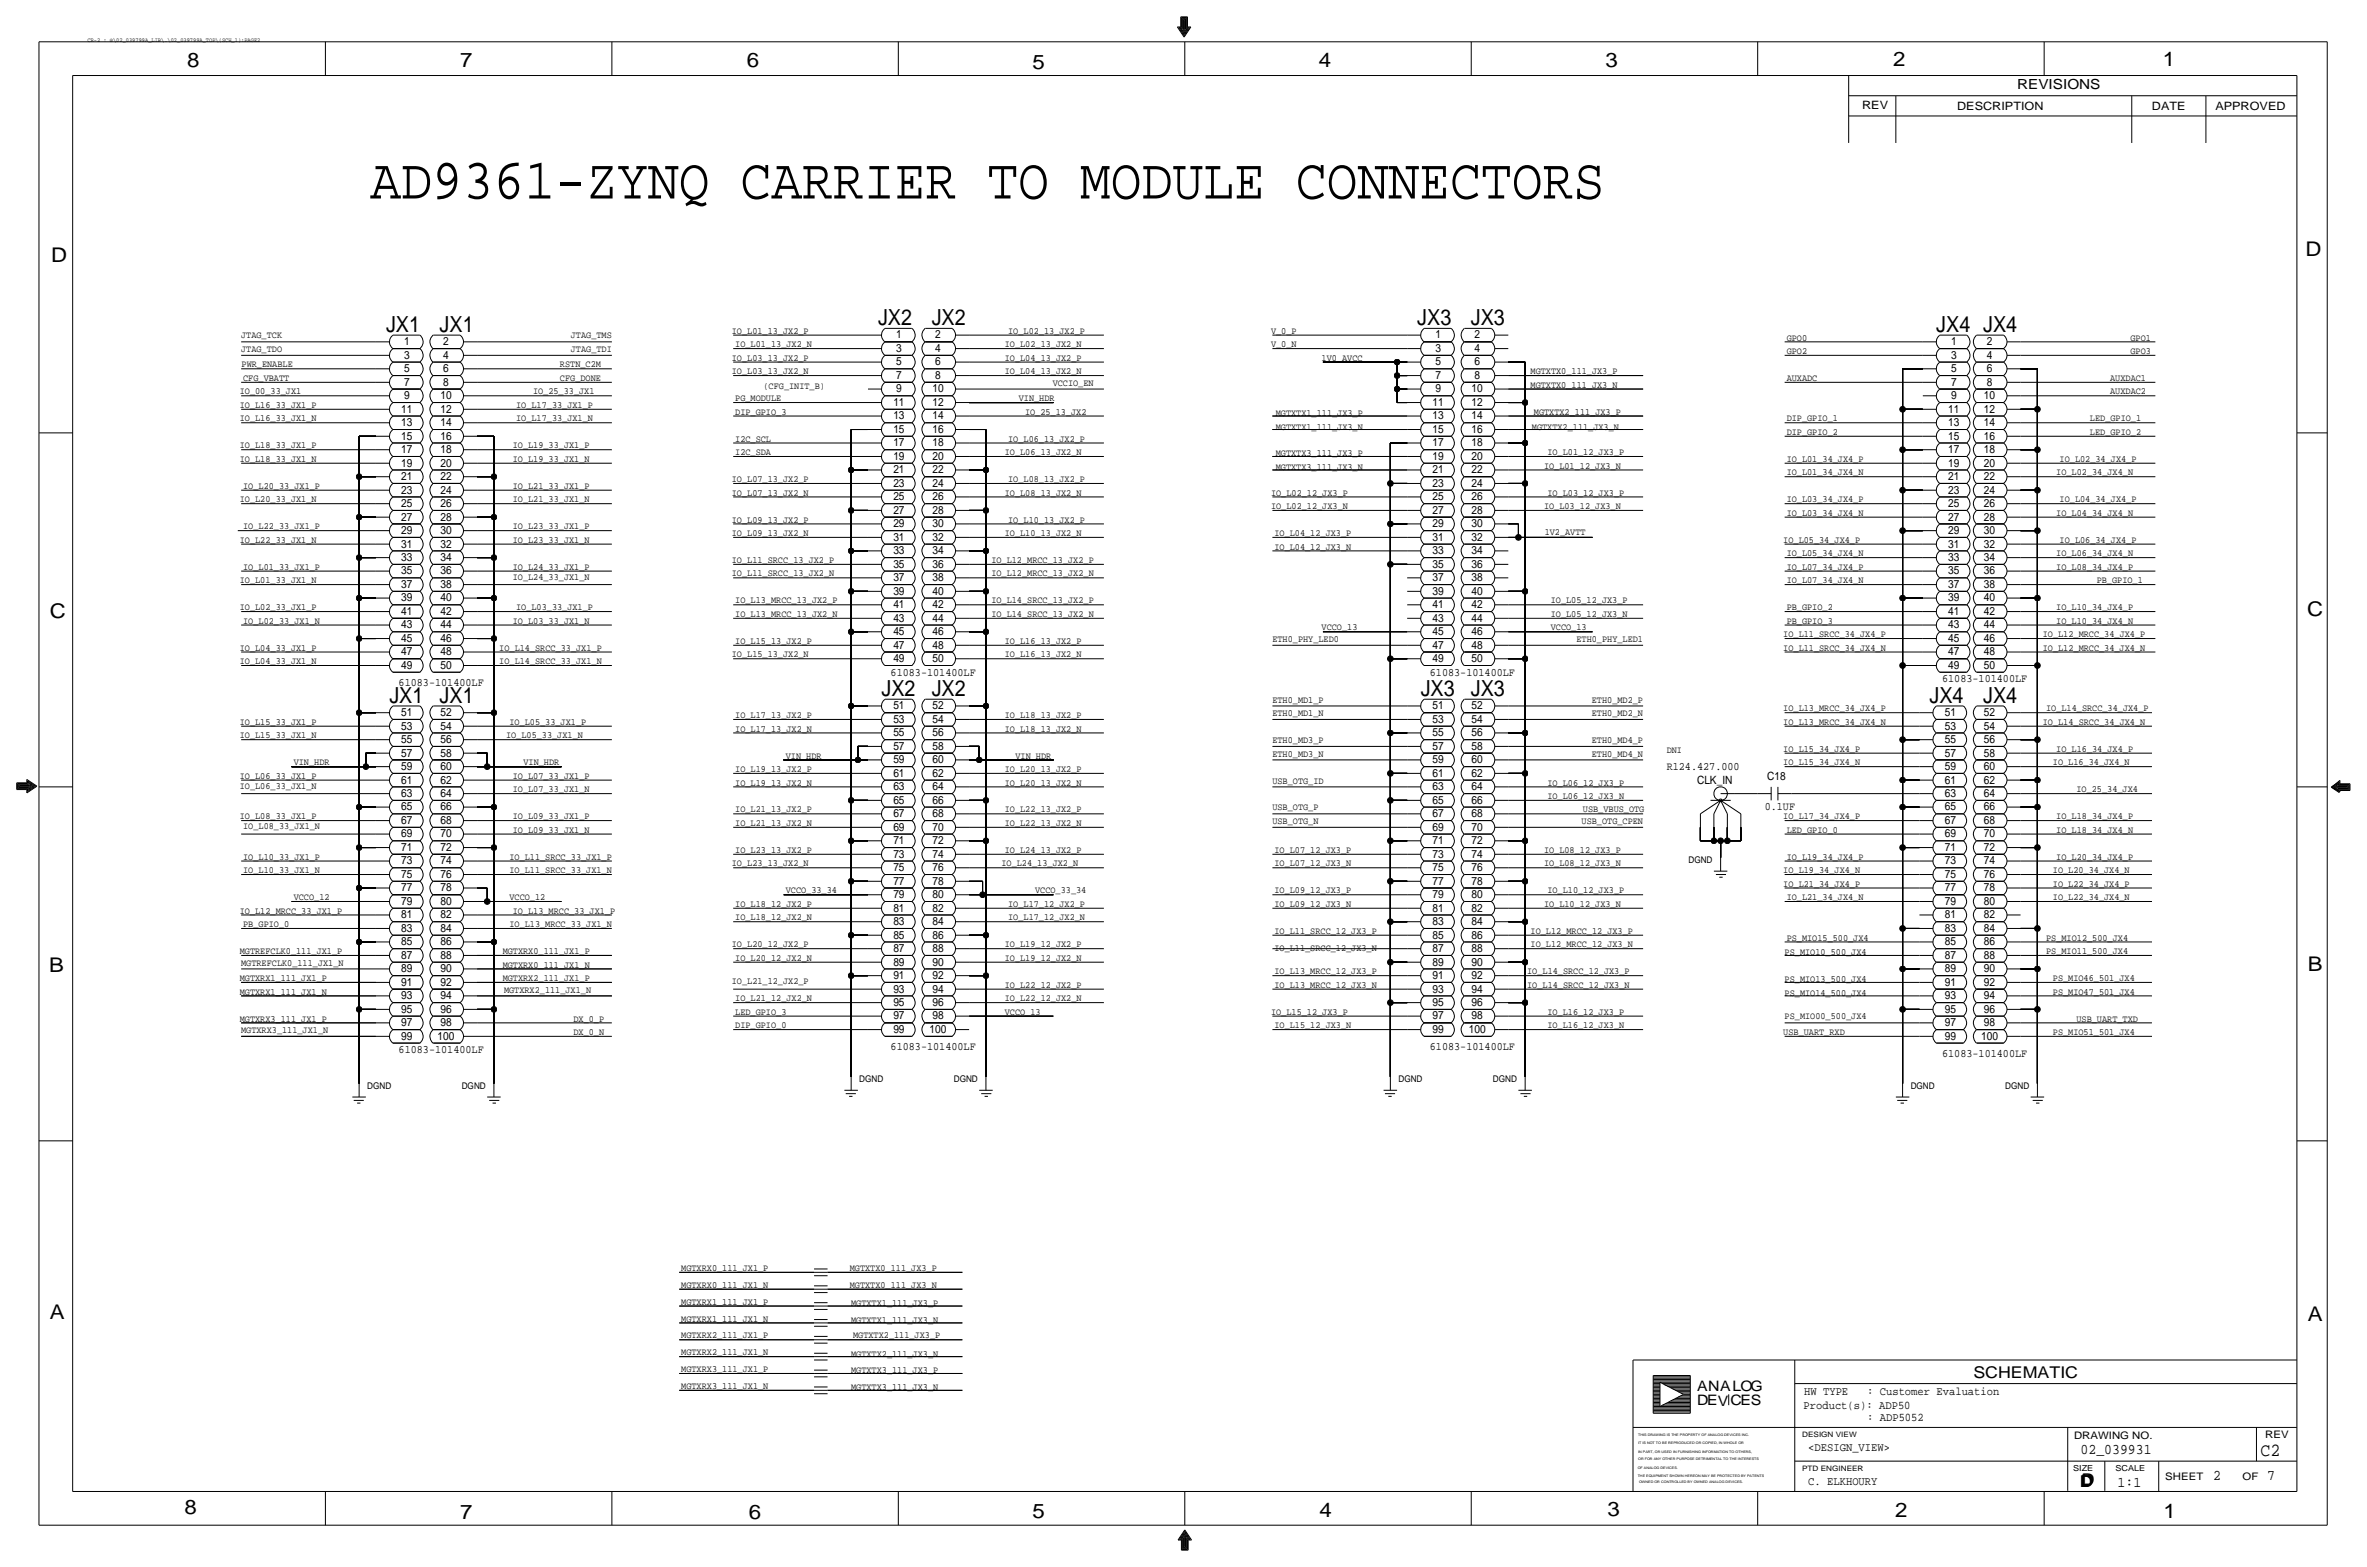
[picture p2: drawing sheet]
<svg xmlns="http://www.w3.org/2000/svg" width="892mm" height="590mm" viewBox="0 0 892 590" stroke-linecap="round" stroke-linejoin="round" font-family="sans-serif">
<defs><g id="words">
<text font-size="21.7" x="139.5" y="74.8">AD9361-ZYNQ CARRIER TO MODULE CONNECTORS</text>
<g font-size="8.3">
<text x="145.5" y="125">JX1</text>
<text x="165.7" y="125">JX1</text>
<text x="330.9" y="122.4">JX2</text>
<text x="351.1" y="122.4">JX2</text>
<text x="534.1" y="122.4">JX3</text>
<text x="554.3" y="122.4">JX3</text>
<text x="729.7" y="125">JX4 JX4</text>
<text x="332.2" y="262.1">JX2</text>
<text x="351.1" y="262.1">JX2</text>
<text x="535.4" y="262.1">JX3</text>
<text x="554.3" y="262.1">JX3</text>
<text x="146.8" y="264.7">JX1</text>
<text x="165.7" y="264.7">JX1</text>
<text x="727.2" y="264.7">JX4</text>
<text x="747.3" y="264.7">JX4</text>
</g>
<g font-size="7.6">
<text x="70.6" y="25.4">8</text>
<text x="173.4" y="25.4">7</text>
<text x="281.4" y="25.1">6</text>
<text x="389.1" y="26.2">5</text>
<text x="497" y="25.4">4</text>
<text x="605" y="25.1">3</text>
<text x="713.4" y="24.9">2</text>
<text x="815" y="24.9">1</text>
<text x="19.3" y="98.8">D</text>
<text x="868.9" y="96.5">D</text>
<text x="18.7" y="232.7">C</text>
<text x="869.4" y="232.2">C</text>
<text x="869.6" y="365.8">B</text>
<text x="18.5" y="366">B</text>
<text x="18.7" y="496.8">A</text>
<text x="869.6" y="497.6">A</text>
<text x="69.5" y="570.5">8</text>
<text x="173.4" y="572.3">7</text>
<text x="282.1" y="572.3">6</text>
<text x="389.1" y="571.8">5</text>
<text x="497.3" y="571.5">4</text>
<text x="605.7" y="571.2">3</text>
<text x="714.2" y="571.5">2</text>
<text x="815.3" y="572">1</text>
</g>
<text font-size="7" x="851.9" y="548.4">C2</text>
<g font-size="6.1">
<text x="743.7" y="518.9">SCHEMATIC</text>
<text x="783.8" y="560.3">D</text>
<text x="784.3" y="559.8">D</text>
</g>
<g font-size="5.6">
<text x="784" y="547.9">02_039931</text>
<text x="834.1" y="557.5">2</text>
<text x="854.4" y="557.5">7</text>
<text x="798" y="560.1">1:1</text>
</g>
<g font-size="5.4">
<text x="639.5" y="524.2">ANALOG</text>
<text x="639.5" y="529.3">DEVCES</text>
</g>
<text font-size="5.2" x="760.2" y="33.5">REVISIONS</text>
<g font-size="4.4">
<text x="679.9" y="525.5">HW TYPE</text>
<text x="703.6" y="525.5">: Customer Evaluation</text>
<text x="679.7" y="530.9">Product(s): ADP50</text>
<text x="703.6" y="535.2">: ADP5052</text>
<text x="681.4" y="546.6">&lt;DESIGN_VIEW&gt;</text>
<text x="681.4" y="559.3">C. ELKHOURY</text>
</g>
<g font-size="4.3">
<text x="701.8" y="41.1">REV</text>
<text x="737.6" y="41.4">DESCRIPTION</text>
<text x="811" y="41.4">DATE</text>
<text x="834.8" y="41.4">APPROVED</text>
<text x="152.3" y="130">1</text>
<text x="167" y="130">2</text>
<text x="337.7" y="127.5">1</text>
<text x="352.5" y="127.5">2</text>
<text x="540.9" y="127.5">1</text>
<text x="555.7" y="127.5">2</text>
<text x="735.2" y="130">1</text>
<text x="748.7" y="130">2</text>
<text x="152.3" y="135.1">3</text>
<text x="167" y="135.1">4</text>
<text x="337.7" y="132.6">3</text>
<text x="337.7" y="137.7">5</text>
<text x="352.5" y="132.6">4</text>
<text x="352.5" y="137.7">6</text>
<text x="540.9" y="132.6">3</text>
<text x="540.9" y="137.7">5</text>
<text x="555.7" y="132.6">4</text>
<text x="555.7" y="137.7">6</text>
<text x="735.2" y="135.1">3</text>
<text x="748.7" y="135.1">4</text>
<text x="152.3" y="140.2">5</text>
<text x="167" y="140.2">6</text>
<text x="337.7" y="142.7">7</text>
<text x="352.5" y="142.7">8</text>
<text x="540.9" y="142.7">7</text>
<text x="555.7" y="142.7">8</text>
<text x="735.2" y="140.2">5</text>
<text x="748.7" y="140.2">6</text>
<text x="152.3" y="145.3">7</text>
<text x="167" y="145.3">8</text>
<text x="337.7" y="147.8">9</text>
<text x="351.4" y="147.8">10</text>
<text x="540.9" y="147.8">9</text>
<text x="554.6" y="147.8">10</text>
<text x="735.2" y="145.3">7</text>
<text x="748.7" y="145.3">8</text>
<text x="151.2" y="155.4">11</text>
<text x="152.3" y="150.4">9</text>
<text x="166" y="150.4">10</text>
<text x="166" y="155.4">12</text>
<text x="336.7" y="152.9">11</text>
<text x="351.4" y="152.9">12</text>
<text x="539.9" y="152.9">11</text>
<text x="554.6" y="152.9">12</text>
<text x="734.2" y="155.4">11</text>
<text x="735.2" y="150.4">9</text>
<text x="747.6" y="150.4">10</text>
<text x="747.6" y="155.4">12</text>
<text x="151.2" y="160.5">13</text>
<text x="166" y="160.5">14</text>
<text x="336.7" y="158">13</text>
<text x="351.4" y="158">14</text>
<text x="539.9" y="158">13</text>
<text x="554.6" y="158">14</text>
<text x="734.2" y="160.5">13</text>
<text x="747.6" y="160.5">14</text>
<text x="151.2" y="165.6">15</text>
<text x="166" y="165.6">16</text>
<text x="336.7" y="163.1">15</text>
<text x="351.4" y="163.1">16</text>
<text x="539.9" y="163.1">15</text>
<text x="554.6" y="163.1">16</text>
<text x="734.2" y="165.6">15</text>
<text x="747.6" y="165.6">16</text>
<text x="151.2" y="170.7">17</text>
<text x="166" y="170.7">18</text>
<text x="336.7" y="168.1">17</text>
<text x="336.7" y="173.2">19</text>
<text x="351.4" y="168.1">18</text>
<text x="351.4" y="173.2">20</text>
<text x="539.9" y="168.1">17</text>
<text x="539.9" y="173.2">19</text>
<text x="554.6" y="168.1">18</text>
<text x="554.6" y="173.2">20</text>
<text x="734.2" y="170.7">17</text>
<text x="747.6" y="170.7">18</text>
<text x="151.2" y="175.8">19</text>
<text x="166" y="175.8">20</text>
<text x="336.7" y="178.3">21</text>
<text x="351.4" y="178.3">22</text>
<text x="539.9" y="178.3">21</text>
<text x="554.6" y="178.3">22</text>
<text x="734.2" y="175.8">19</text>
<text x="747.6" y="175.8">20</text>
<text x="151.2" y="180.8">21</text>
<text x="151.2" y="185.9">23</text>
<text x="166" y="180.8">22</text>
<text x="166" y="185.9">24</text>
<text x="336.7" y="183.4">23</text>
<text x="351.4" y="183.4">24</text>
<text x="539.9" y="183.4">23</text>
<text x="554.6" y="183.4">24</text>
<text x="734.2" y="180.8">21</text>
<text x="734.2" y="185.9">23</text>
<text x="747.6" y="180.8">22</text>
<text x="747.6" y="185.9">24</text>
<text x="151.2" y="191">25</text>
<text x="166" y="191">26</text>
<text x="336.7" y="188.5">25</text>
<text x="351.4" y="188.5">26</text>
<text x="539.9" y="188.5">25</text>
<text x="554.6" y="188.5">26</text>
<text x="734.2" y="191">25</text>
<text x="747.6" y="191">26</text>
<text x="151.2" y="196.1">27</text>
<text x="166" y="196.1">28</text>
<text x="336.7" y="193.5">27</text>
<text x="351.4" y="193.5">28</text>
<text x="539.9" y="193.5">27</text>
<text x="554.6" y="193.5">28</text>
<text x="734.2" y="196.1">27</text>
<text x="747.6" y="196.1">28</text>
<text x="151.2" y="201.2">29</text>
<text x="166" y="201.2">30</text>
<text x="336.7" y="198.6">29</text>
<text x="336.7" y="203.7">31</text>
<text x="351.4" y="198.6">30</text>
<text x="351.4" y="203.7">32</text>
<text x="539.9" y="198.6">29</text>
<text x="539.9" y="203.7">31</text>
<text x="554.6" y="198.6">30</text>
<text x="554.6" y="203.7">32</text>
<text x="734.2" y="201.2">29</text>
<text x="747.6" y="201.2">30</text>
<text x="151.2" y="206.2">31</text>
<text x="166" y="206.2">32</text>
<text x="336.7" y="208.8">33</text>
<text x="351.4" y="208.8">34</text>
<text x="539.9" y="208.8">33</text>
<text x="554.6" y="208.8">34</text>
<text x="734.2" y="206.2">31</text>
<text x="747.6" y="206.2">32</text>
<text x="151.2" y="211.3">33</text>
<text x="166" y="211.3">34</text>
<text x="336.7" y="213.9">35</text>
<text x="351.4" y="213.9">36</text>
<text x="539.9" y="213.9">35</text>
<text x="554.6" y="213.9">36</text>
<text x="734.2" y="211.3">33</text>
<text x="747.6" y="211.3">34</text>
<text x="151.2" y="216.4">35</text>
<text x="151.2" y="221.5">37</text>
<text x="166" y="216.4">36</text>
<text x="166" y="221.5">38</text>
<text x="336.7" y="218.9">37</text>
<text x="351.4" y="218.9">38</text>
<text x="539.9" y="218.9">37</text>
<text x="554.6" y="218.9">38</text>
<text x="734.2" y="216.4">35</text>
<text x="734.2" y="221.5">37</text>
<text x="747.6" y="221.5">38</text>
<text x="747.6" y="216.4">36</text>
<text x="151.2" y="226.6">39</text>
<text x="166" y="226.6">40</text>
<text x="336.7" y="224">39</text>
<text x="351.4" y="224">40</text>
<text x="539.9" y="224">39</text>
<text x="554.6" y="224">40</text>
<text x="734.2" y="226.6">39</text>
<text x="747.6" y="226.6">40</text>
<text x="151.2" y="231.6">41</text>
<text x="166" y="231.6">42</text>
<text x="336.7" y="229.1">41</text>
<text x="351.4" y="229.1">42</text>
<text x="539.9" y="229.1">41</text>
<text x="554.6" y="229.1">42</text>
<text x="734.2" y="231.6">41</text>
<text x="747.6" y="231.6">42</text>
<text x="151.2" y="236.7">43</text>
<text x="166" y="236.7">44</text>
<text x="336.7" y="234.2">43</text>
<text x="336.7" y="239.3">45</text>
<text x="351.4" y="234.2">44</text>
<text x="351.4" y="239.3">46</text>
<text x="539.9" y="234.2">43</text>
<text x="539.9" y="239.3">45</text>
<text x="554.6" y="234.2">44</text>
<text x="554.6" y="239.3">46</text>
<text x="734.2" y="236.7">43</text>
<text x="747.6" y="236.7">44</text>
<text x="151.2" y="241.8">45</text>
<text x="166" y="241.8">46</text>
<text x="336.7" y="244.3">47</text>
<text x="351.4" y="244.3">48</text>
<text x="539.9" y="244.3">47</text>
<text x="554.6" y="244.3">48</text>
<text x="734.2" y="241.8">45</text>
<text x="747.6" y="241.8">46</text>
<text x="151.2" y="246.9">47</text>
<text x="151.2" y="252">49</text>
<text x="166" y="246.9">48</text>
<text x="166" y="252">50</text>
<text x="336.7" y="249.4">49</text>
<text x="351.4" y="249.4">50</text>
<text x="539.9" y="249.4">49</text>
<text x="554.6" y="249.4">50</text>
<text x="734.2" y="246.9">47</text>
<text x="734.2" y="252">49</text>
<text x="747.6" y="246.9">48</text>
<text x="747.6" y="252">50</text>
<text x="335.6" y="254.5">61083-101400LF</text>
<text x="538.8" y="254.5">61083-101400LF</text>
<text x="731.9" y="257">61083-101400LF</text>
<text x="150.2" y="258.3">61083-101400LF</text>
<text x="151.2" y="269.7">51</text>
<text x="166" y="269.7">52</text>
<text x="336.7" y="267.2">51</text>
<text x="351.4" y="267.2">52</text>
<text x="539.9" y="267.2">51</text>
<text x="554.6" y="267.2">52</text>
<text x="732.9" y="269.7">51</text>
<text x="747.6" y="269.7">52</text>
<text x="151.2" y="274.8">53</text>
<text x="166" y="274.8">54</text>
<text x="336.7" y="272.3">53</text>
<text x="351.4" y="272.3">54</text>
<text x="539.9" y="272.3">53</text>
<text x="554.6" y="272.3">54</text>
<text x="732.9" y="274.8">53</text>
<text x="747.6" y="274.8">54</text>
<text x="151.2" y="279.9">55</text>
<text x="166" y="279.9">56</text>
<text x="336.7" y="277.4">55</text>
<text x="351.4" y="277.4">56</text>
<text x="539.9" y="277.4">55</text>
<text x="554.6" y="277.4">56</text>
<text x="732.9" y="279.9">55</text>
<text x="747.6" y="279.9">56</text>
<text x="151.2" y="285">57</text>
<text x="166" y="285">58</text>
<text x="336.7" y="282.4">57</text>
<text x="336.7" y="287.5">59</text>
<text x="351.4" y="282.4">58</text>
<text x="351.4" y="287.5">60</text>
<text x="539.9" y="287.5">59</text>
<text x="539.9" y="282.4">57</text>
<text x="554.6" y="282.4">58</text>
<text x="554.6" y="287.5">60</text>
<text x="732.9" y="285">57</text>
<text x="747.6" y="285">58</text>
<text x="151.2" y="290.1">59</text>
<text x="166" y="290.1">60</text>
<text x="336.7" y="292.6">61</text>
<text x="351.4" y="292.6">62</text>
<text x="539.9" y="292.6">61</text>
<text x="554.6" y="292.6">62</text>
<text x="628.1" y="290.1">R124.427.000</text>
<text x="666" y="293.9">C18</text>
<text x="732.9" y="290.1">59</text>
<text x="747.6" y="290.1">60</text>
<text x="151.2" y="295.1">61</text>
<text x="166" y="295.1">62</text>
<text x="336.7" y="297.7">63</text>
<text x="351.4" y="297.7">64</text>
<text x="539.9" y="297.7">63</text>
<text x="554.6" y="297.7">64</text>
<text x="639.5" y="295.1">CLK_IN</text>
<text x="732.9" y="295.1">61</text>
<text x="747.6" y="295.1">62</text>
<text x="151.2" y="300.2">63</text>
<text x="151.2" y="305.3">65</text>
<text x="166" y="300.2">64</text>
<text x="166" y="305.3">66</text>
<text x="336.7" y="302.8">65</text>
<text x="351.4" y="302.8">66</text>
<text x="539.9" y="302.8">65</text>
<text x="554.6" y="302.8">66</text>
<text x="665" y="305.3">0.1UF</text>
<text x="732.9" y="305.3">65</text>
<text x="732.9" y="300.2">63</text>
<text x="747.6" y="305.3">66</text>
<text x="747.6" y="300.2">64</text>
<text x="151.2" y="310.4">67</text>
<text x="166" y="310.4">68</text>
<text x="336.7" y="307.8">67</text>
<text x="351.4" y="307.8">68</text>
<text x="539.9" y="307.8">67</text>
<text x="554.6" y="307.8">68</text>
<text x="732.9" y="310.4">67</text>
<text x="747.6" y="310.4">68</text>
<text x="151.2" y="315.5">69</text>
<text x="166" y="315.5">70</text>
<text x="336.7" y="312.9">69</text>
<text x="351.4" y="312.9">70</text>
<text x="539.9" y="312.9">69</text>
<text x="554.6" y="312.9">70</text>
<text x="732.9" y="315.5">69</text>
<text x="747.6" y="315.5">70</text>
<text x="151.2" y="320.5">71</text>
<text x="166" y="320.5">72</text>
<text x="336.7" y="318">71</text>
<text x="336.7" y="323.1">73</text>
<text x="351.4" y="318">72</text>
<text x="351.4" y="323.1">74</text>
<text x="539.9" y="318">71</text>
<text x="539.9" y="323.1">73</text>
<text x="554.6" y="318">72</text>
<text x="554.6" y="323.1">74</text>
<text x="732.9" y="320.5">71</text>
<text x="747.6" y="320.5">72</text>
<text x="151.2" y="325.6">73</text>
<text x="166" y="325.6">74</text>
<text x="336.7" y="328.2">75</text>
<text x="351.4" y="328.2">76</text>
<text x="539.9" y="328.2">75</text>
<text x="554.6" y="328.2">76</text>
<text x="732.9" y="325.6">73</text>
<text x="747.6" y="325.6">74</text>
<text x="151.2" y="330.7">75</text>
<text x="151.2" y="335.8">77</text>
<text x="166" y="330.7">76</text>
<text x="166" y="335.8">78</text>
<text x="336.7" y="333.2">77</text>
<text x="351.4" y="333.2">78</text>
<text x="539.9" y="333.2">77</text>
<text x="554.6" y="333.2">78</text>
<text x="732.9" y="330.7">75</text>
<text x="732.9" y="335.8">77</text>
<text x="747.6" y="335.8">78</text>
<text x="747.6" y="330.7">76</text>
<text x="151.2" y="340.9">79</text>
<text x="166" y="340.9">80</text>
<text x="336.7" y="338.3">79</text>
<text x="351.4" y="338.3">80</text>
<text x="539.9" y="338.3">79</text>
<text x="554.6" y="338.3">80</text>
<text x="732.9" y="340.9">79</text>
<text x="747.6" y="340.9">80</text>
<text x="151.2" y="345.9">81</text>
<text x="166" y="345.9">82</text>
<text x="336.7" y="343.4">81</text>
<text x="351.4" y="343.4">82</text>
<text x="539.9" y="343.4">81</text>
<text x="554.6" y="343.4">82</text>
<text x="732.9" y="345.9">81</text>
<text x="747.6" y="345.9">82</text>
<text x="151.2" y="351">83</text>
<text x="166" y="351">84</text>
<text x="336.7" y="348.5">83</text>
<text x="336.7" y="353.6">85</text>
<text x="351.4" y="348.5">84</text>
<text x="351.4" y="353.6">86</text>
<text x="539.9" y="348.5">83</text>
<text x="539.9" y="353.6">85</text>
<text x="554.6" y="348.5">84</text>
<text x="554.6" y="353.6">86</text>
<text x="732.9" y="351">83</text>
<text x="747.6" y="351">84</text>
<text x="151.2" y="356.1">85</text>
<text x="166" y="356.1">86</text>
<text x="336.7" y="358.6">87</text>
<text x="351.4" y="358.6">88</text>
<text x="539.9" y="358.6">87</text>
<text x="554.6" y="358.6">88</text>
<text x="732.9" y="356.1">85</text>
<text x="747.6" y="356.1">86</text>
<text x="151.2" y="361.2">87</text>
<text x="166" y="361.2">88</text>
<text x="336.7" y="363.7">89</text>
<text x="351.4" y="363.7">90</text>
<text x="539.9" y="363.7">89</text>
<text x="554.6" y="363.7">90</text>
<text x="732.9" y="361.2">87</text>
<text x="747.6" y="361.2">88</text>
<text x="151.2" y="366.3">89</text>
<text x="151.2" y="371.3">91</text>
<text x="166" y="366.3">90</text>
<text x="166" y="371.3">92</text>
<text x="336.7" y="368.8">91</text>
<text x="351.4" y="368.8">92</text>
<text x="539.9" y="368.8">91</text>
<text x="554.6" y="368.8">92</text>
<text x="732.9" y="366.3">89</text>
<text x="732.9" y="371.3">91</text>
<text x="747.6" y="366.3">90</text>
<text x="747.6" y="371.3">92</text>
<text x="151.2" y="376.4">93</text>
<text x="166" y="376.4">94</text>
<text x="336.7" y="373.9">93</text>
<text x="351.4" y="373.9">94</text>
<text x="539.9" y="373.9">93</text>
<text x="554.6" y="373.9">94</text>
<text x="732.9" y="376.4">93</text>
<text x="747.6" y="376.4">94</text>
<text x="151.2" y="381.5">95</text>
<text x="166" y="381.5">96</text>
<text x="336.7" y="379">95</text>
<text x="351.4" y="379">96</text>
<text x="539.9" y="379">95</text>
<text x="554.6" y="379">96</text>
<text x="732.9" y="381.5">95</text>
<text x="747.6" y="381.5">96</text>
<text x="151.2" y="386.6">97</text>
<text x="166" y="386.6">98</text>
<text x="336.7" y="384">97</text>
<text x="336.7" y="389.1">99</text>
<text x="350.3" y="389.1">100</text>
<text x="351.4" y="384">98</text>
<text x="539.9" y="384">97</text>
<text x="539.9" y="389.1">99</text>
<text x="553.5" y="389.1">100</text>
<text x="554.6" y="384">98</text>
<text x="732.9" y="386.6">97</text>
<text x="747.6" y="386.6">98</text>
<text x="151.2" y="391.7">99</text>
<text x="164.9" y="391.7">100</text>
<text x="335.6" y="395.5">61083-101400LF</text>
<text x="538.8" y="395.5">61083-101400LF</text>
<text x="732.9" y="391.7">99</text>
<text x="746.6" y="391.7">100</text>
<text x="150.2" y="396.7">61083-101400LF</text>
<text x="731.9" y="398">61083-101400LF</text>
</g>
<g font-size="3.9">
<text x="781.6" y="542.1">DRAWING NO.</text>
<text x="853.6" y="541.8">REV</text>
<text x="816" y="557.4">SHEET</text>
<text x="845.1" y="557.5">OF</text>
</g>
<g font-size="3.6">
<text x="275.8" y="125.7">IO_L01_13_JX2_P</text>
<text x="379.9" y="125.7">IO_L02_13_JX2_P</text>
<text x="479" y="125.7">V_0_P</text>
<text x="90.9" y="127.5">JTAG_TCK</text>
<text x="215.1" y="127.5">JTAG_TMS</text>
<text x="277.1" y="130.8">IO_L01_13_JX2_N</text>
<text x="378.7" y="130.8">IO_L02_13_JX2_N</text>
<text x="479" y="130.8">V_0_N</text>
<text x="673.3" y="128.3">GPO0</text>
<text x="802.8" y="128.3">GPO1</text>
<text x="90.9" y="132.6">JTAG_TDO</text>
<text x="215.1" y="132.6">JTAG_TDI</text>
<text x="275.8" y="135.9">IO_L03_13_JX2_P</text>
<text x="378.7" y="135.9">IO_L04_13_JX2_P</text>
<text x="498" y="135.9">1V0_AVCC</text>
<text x="673.3" y="133.4">GPO2</text>
<text x="802.8" y="133.4">GPO3</text>
<text x="91" y="138.4">PWR_ENABLE</text>
<text x="91.6" y="143.5">CFG_VBATT</text>
<text x="211" y="138.4">RSTN_C2M</text>
<text x="211" y="143.5">CFG_DONE</text>
<text x="275.8" y="141">IO_L03_13_JX2_N</text>
<text x="378.7" y="141">IO_L04_13_JX2_N</text>
<text x="576.8" y="141">MGTXTX0_111_JX3_P</text>
<text x="673.3" y="143.5">AUXADC</text>
<text x="795.2" y="143.5">AUXDAC1</text>
<text x="90.4" y="148.6">IO_00_33_JX1</text>
<text x="200.9" y="148.6">IO_25_33_JX1</text>
<text x="287.7" y="146.6">(CFG_INIT_B)</text>
<text x="396.7" y="145.5">VCCIO_EN</text>
<text x="576.8" y="146.1">MGTXTX0_111_JX3_N</text>
<text x="795.2" y="148.6">AUXDAC2</text>
<text x="90.4" y="153.7">IO_L16_33_JX1_P</text>
<text x="194.5" y="153.7">IO_L17_33_JX1_P</text>
<text x="277.1" y="151.1">PG_MODULE</text>
<text x="383.9" y="151.1">VIN_HDR</text>
<text x="90.4" y="158.8">IO_L16_33_JX1_N</text>
<text x="194.5" y="158.7">IO_L17_33_JX1_N</text>
<text x="277.1" y="156.2">DIP_GPIO_3</text>
<text x="386.3" y="156.2">IO_25_13_JX2</text>
<text x="480.8" y="156.7">MGTXTX1_111_JX3_P</text>
<text x="480.8" y="161.8">MGTXTX1_111_JX3_N</text>
<text x="577.3" y="161.8">MGTXTX2_111_JX3_N</text>
<text x="578.1" y="156.2">MGTXTX2_111_JX3_P</text>
<text x="673.3" y="158.7">DIP_GPIO_1</text>
<text x="787.6" y="158.7">LED_GPIO_1</text>
<text x="277.1" y="166.4">I2C_SCL</text>
<text x="379.9" y="166.4">IO_L06_13_JX2_P</text>
<text x="673.3" y="163.8">DIP_GPIO_2</text>
<text x="787.6" y="163.8">LED_GPIO_2</text>
<text x="90.4" y="174">IO_L18_33_JX1_N</text>
<text x="90.4" y="168.9">IO_L18_33_JX1_P</text>
<text x="193.2" y="174">IO_L19_33_JX1_N</text>
<text x="193.2" y="168.9">IO_L19_33_JX1_P</text>
<text x="277.1" y="171.5">I2C_SDA</text>
<text x="378.7" y="171.5">IO_L06_13_JX2_N</text>
<text x="480.8" y="172">MGTXTX3_111_JX3_P</text>
<text x="583.1" y="171.5">IO_L01_12_JX3_P</text>
<text x="673.3" y="174">IO_L01_34_JX4_P</text>
<text x="776.2" y="174">IO_L02_34_JX4_P</text>
<text x="480.8" y="177">MGTXTX3_111_JX3_N</text>
<text x="581.9" y="176.5">IO_L01_12_JX3_N</text>
<text x="673.3" y="179.1">IO_L01_34_JX4_N</text>
<text x="774.9" y="179.1">IO_L02_34_JX4_N</text>
<text x="91.6" y="184.1">IO_L20_33_JX1_P</text>
<text x="193.2" y="184.1">IO_L21_33_JX1_P</text>
<text x="275.8" y="181.6">IO_L07_13_JX2_P</text>
<text x="379.9" y="181.6">IO_L08_13_JX2_P</text>
<text x="90.4" y="189.2">IO_L20_33_JX1_N</text>
<text x="193.2" y="189.2">IO_L21_33_JX1_N</text>
<text x="275.8" y="186.7">IO_L07_13_JX2_N</text>
<text x="378.7" y="186.7">IO_L08_13_JX2_N</text>
<text x="479" y="186.7">IO_L02_12_JX3_P</text>
<text x="479" y="191.8">IO_L02_12_JX3_N</text>
<text x="581.9" y="191.8">IO_L03_12_JX3_N</text>
<text x="583.1" y="186.7">IO_L03_12_JX3_P</text>
<text x="673.3" y="189.2">IO_L03_34_JX4_P</text>
<text x="776.2" y="189.2">IO_L04_34_JX4_P</text>
<text x="275.8" y="196.8">IO_L09_13_JX2_P</text>
<text x="379.9" y="196.8">IO_L10_13_JX2_P</text>
<text x="673.3" y="194.3">IO_L03_34_JX4_N</text>
<text x="774.9" y="194.3">IO_L04_34_JX4_N</text>
<text x="91.6" y="199.4">IO_L22_33_JX1_P</text>
<text x="193.2" y="199.4">IO_L23_33_JX1_P</text>
<text x="275.8" y="201.9">IO_L09_13_JX2_N</text>
<text x="378.7" y="201.9">IO_L10_13_JX2_N</text>
<text x="480.3" y="201.9">IO_L04_12_JX3_P</text>
<text x="582.1" y="201.4">1V2_AVTT</text>
<text x="90.4" y="204.5">IO_L22_33_JX1_N</text>
<text x="193.2" y="204.5">IO_L23_33_JX1_N</text>
<text x="480.3" y="207">IO_L04_12_JX3_N</text>
<text x="672" y="204.5">IO_L05_34_JX4_P</text>
<text x="673.3" y="209.5">IO_L05_34_JX4_N</text>
<text x="774.9" y="209.5">IO_L06_34_JX4_N</text>
<text x="776.2" y="204.5">IO_L06_34_JX4_P</text>
<text x="91.6" y="214.6">IO_L01_33_JX1_P</text>
<text x="193.2" y="214.6">IO_L24_33_JX1_P</text>
<text x="275.8" y="212.1">IO_L11_SRCC_13_JX2_P</text>
<text x="373.6" y="212.1">IO_L12_MRCC_13_JX2_P</text>
<text x="673.3" y="214.6">IO_L07_34_JX4_P</text>
<text x="774.9" y="214.6">IO_L08_34_JX4_P</text>
<text x="90.4" y="219.7">IO_L01_33_JX1_N</text>
<text x="193.2" y="218.4">IO_L24_33_JX1_N</text>
<text x="275.8" y="217.2">IO_L11_SRCC_13_JX2_N</text>
<text x="373.6" y="217.2">IO_L12_MRCC_13_JX2_N</text>
<text x="673.3" y="219.7">IO_L07_34_JX4_N</text>
<text x="790.1" y="219.7">PB_GPIO_1</text>
<text x="277.1" y="227.3">IO_L13_MRCC_13_JX2_P</text>
<text x="373.6" y="227.3">IO_L14_SRCC_13_JX2_P</text>
<text x="584.4" y="227.3">IO_L05_12_JX3_P</text>
<text x="90.4" y="229.9">IO_L02_33_JX1_P</text>
<text x="194.5" y="229.9">IO_L03_33_JX1_P</text>
<text x="277.1" y="232.4">IO_L13_MRCC_13_JX2_N</text>
<text x="373.6" y="232.4">IO_L14_SRCC_13_JX2_N</text>
<text x="584.4" y="232.4">IO_L05_12_JX3_N</text>
<text x="673.3" y="229.9">PB_GPIO_2</text>
<text x="774.9" y="229.9">IO_L10_34_JX4_P</text>
<text x="91.6" y="234.9">IO_L02_33_JX1_N</text>
<text x="193.2" y="234.9">IO_L03_33_JX1_N</text>
<text x="498" y="237.5">VCCO_13</text>
<text x="584.4" y="237.5">VCCO_13</text>
<text x="673.3" y="234.9">PB_GPIO_3</text>
<text x="774.9" y="234.9">IO_L10_34_JX4_N</text>
<text x="90.4" y="245.1">IO_L04_33_JX1_P</text>
<text x="188.2" y="245.1">IO_L14_SRCC_33_JX1_P</text>
<text x="277.1" y="242.6">IO_L15_13_JX2_P</text>
<text x="378.7" y="242.6">IO_L16_13_JX2_P</text>
<text x="479.5" y="241.8">ETH0_PHY_LED0</text>
<text x="594.1" y="241.8">ETH0_PHY_LED1</text>
<text x="672" y="240">IO_L11_SRCC_34_JX4_P</text>
<text x="672" y="245.1">IO_L11_SRCC_34_JX4_N</text>
<text x="769.8" y="245.1">IO_L12_MRCC_34_JX4_N</text>
<text x="769.8" y="240">IO_L12_MRCC_34_JX4_P</text>
<text x="90.4" y="250.2">IO_L04_33_JX1_N</text>
<text x="188.2" y="250.2">IO_L14_SRCC_33_JX1_N</text>
<text x="275.8" y="247.7">IO_L15_13_JX2_N</text>
<text x="378.7" y="247.6">IO_L16_13_JX2_N</text>
<text x="479.5" y="269.7">ETH0_MD1_N</text>
<text x="479.5" y="264.7">ETH0_MD1_P</text>
<text x="599.9" y="269.7">ETH0_MD2_N</text>
<text x="599.9" y="264.7">ETH0_MD2_P</text>
<text x="672" y="268">IO_L13_MRCC_34_JX4_P</text>
<text x="771.1" y="268">IO_L14_SRCC_34_JX4_P</text>
<text x="90.4" y="273">IO_L15_33_JX1_P</text>
<text x="192" y="273.1">IO_L05_33_JX1_P</text>
<text x="277.1" y="270.5">IO_L17_13_JX2_P</text>
<text x="277.1" y="275.6">IO_L17_13_JX2_N</text>
<text x="378.7" y="270.5">IO_L18_13_JX2_P</text>
<text x="378.7" y="275.6">IO_L18_13_JX2_N</text>
<text x="672" y="273">IO_L13_MRCC_34_JX4_N</text>
<text x="769.8" y="273">IO_L14_SRCC_34_JX4_N</text>
<text x="90.4" y="278.1">IO_L15_33_JX1_N</text>
<text x="190.7" y="278.1">IO_L05_33_JX1_N</text>
<text x="479.5" y="279.9">ETH0_MD3_P</text>
<text x="599.9" y="279.9">ETH0_MD4_P</text>
<text x="296.1" y="285.8">VIN_HDR</text>
<text x="382.7" y="285.7">VIN_HDR</text>
<text x="479.5" y="285">ETH0_MD3_N</text>
<text x="599.9" y="285">ETH0_MD4_N</text>
<text x="628.1" y="283.7">DNI</text>
<text x="672" y="283.2">IO_L15_34_JX4_P</text>
<text x="774.9" y="283.2">IO_L16_34_JX4_P</text>
<text x="90.4" y="293.4">IO_L06_33_JX1_P</text>
<text x="110.7" y="288.3">VIN_HDR</text>
<text x="193.2" y="293.4">IO_L07_33_JX1_P</text>
<text x="197.3" y="288.3">VIN_HDR</text>
<text x="277.1" y="290.8">IO_L19_13_JX2_P</text>
<text x="378.7" y="290.8">IO_L20_13_JX2_P</text>
<text x="672" y="288.3">IO_L15_34_JX4_N</text>
<text x="773.6" y="288.3">IO_L16_34_JX4_N</text>
<text x="90.4" y="297.2">IO_L06_33_JX1_N</text>
<text x="193.2" y="298.4">IO_L07_33_JX1_N</text>
<text x="277.1" y="295.9">IO_L19_13_JX2_N</text>
<text x="378.7" y="295.9">IO_L20_13_JX2_N</text>
<text x="479.5" y="295.1">USB_OTG_ID</text>
<text x="583.1" y="295.9">IO_L06_12_JX3_P</text>
<text x="782.5" y="298.4">IO_25_34_JX4</text>
<text x="479.5" y="305.3">USB_OTG_P</text>
<text x="583.1" y="301">IO_L06_12_JX3_N</text>
<text x="90.4" y="308.6">IO_L08_33_JX1_P</text>
<text x="193.2" y="308.6">IO_L09_33_JX1_P</text>
<text x="277.1" y="311.1">IO_L21_13_JX2_N</text>
<text x="277.1" y="306.1">IO_L21_13_JX2_P</text>
<text x="378.7" y="306.1">IO_L22_13_JX2_P</text>
<text x="378.7" y="311.1">IO_L22_13_JX2_N</text>
<text x="479.5" y="310.4">USB_OTG_N</text>
<text x="596" y="310.4">USB_OTG_CPEN</text>
<text x="596.5" y="306.1">USB_VBUS_OTG</text>
<text x="672" y="308.6">IO_L17_34_JX4_P</text>
<text x="774.9" y="308.6">IO_L18_34_JX4_P</text>
<text x="91.6" y="312.4">IO_L08_33_JX1_N</text>
<text x="193.2" y="313.7">IO_L09_33_JX1_N</text>
<text x="673.3" y="313.7">LED_GPIO_0</text>
<text x="774.9" y="313.7">IO_L18_34_JX4_N</text>
<text x="91.6" y="323.8">IO_L10_33_JX1_P</text>
<text x="192" y="323.8">IO_L11_SRCC_33_JX1_P</text>
<text x="277.1" y="321.3">IO_L23_13_JX2_P</text>
<text x="378.7" y="321.3">IO_L24_13_JX2_P</text>
<text x="480.3" y="321.3">IO_L07_12_JX3_P</text>
<text x="581.9" y="321.3">IO_L08_12_JX3_P</text>
<text x="673.3" y="323.8">IO_L19_34_JX4_P</text>
<text x="774.9" y="323.8">IO_L20_34_JX4_P</text>
<text x="91.6" y="328.9">IO_L10_33_JX1_N</text>
<text x="192" y="328.9">IO_L11_SRCC_33_JX1_N</text>
<text x="275.8" y="326.4">IO_L23_13_JX2_N</text>
<text x="377.4" y="326.4">IO_L24_13_JX2_N</text>
<text x="480.3" y="326.4">IO_L07_12_JX3_N</text>
<text x="581.9" y="326.4">IO_L08_12_JX3_N</text>
<text x="672" y="328.9">IO_L19_34_JX4_N</text>
<text x="773.6" y="328.9">IO_L20_34_JX4_N</text>
<text x="672" y="334">IO_L21_34_JX4_P</text>
<text x="773.6" y="334">IO_L22_34_JX4_P</text>
<text x="110.7" y="339.1">VCCO_12</text>
<text x="192" y="339.1">VCCO_12</text>
<text x="277.1" y="341.6">IO_L18_12_JX2_P</text>
<text x="296.1" y="336.5">VCCO_33_34</text>
<text x="379.9" y="341.6">IO_L17_12_JX2_P</text>
<text x="390.1" y="336.5">VCCO_33_34</text>
<text x="480.3" y="336.6">IO_L09_12_JX3_P</text>
<text x="480.3" y="341.6">IO_L09_12_JX3_N</text>
<text x="581.9" y="341.6">IO_L10_12_JX3_N</text>
<text x="583.1" y="336.5">IO_L10_12_JX3_P</text>
<text x="673.3" y="339.1">IO_L21_34_JX4_N</text>
<text x="773.6" y="339.1">IO_L22_34_JX4_N</text>
<text x="90.4" y="344.2">IO_L12_MRCC_33_JX1_P</text>
<text x="193.2" y="344.2">IO_L13_MRCC_33_JX1_P</text>
<text x="277.1" y="346.7">IO_L18_12_JX2_N</text>
<text x="379.9" y="346.7">IO_L17_12_JX2_N</text>
<text x="91.6" y="349.2">PB_GPIO_0</text>
<text x="192" y="349.2">IO_L13_MRCC_33_JX1_N</text>
<text x="480.3" y="351.8">IO_L11_SRCC_12_JX3_P</text>
<text x="576.8" y="351.8">IO_L12_MRCC_12_JX3_P</text>
<text x="90.4" y="359.4">MGTREFCLK0_111_JX1_P</text>
<text x="189.4" y="359.4">MGTXRX0_111_JX1_P</text>
<text x="275.8" y="356.9">IO_L20_12_JX2_P</text>
<text x="378.7" y="356.9">IO_L19_12_JX2_P</text>
<text x="480.3" y="358.1">IO_L11_SRCC_12_JX3_N</text>
<text x="576.8" y="356.9">IO_L12_MRCC_12_JX3_N</text>
<text x="672.5" y="359.9">PS_MIO10_500_JX4</text>
<text x="673.3" y="354.3">PS_MIO15_500_JX4</text>
<text x="771.1" y="354.3">PS_MIO12_500_JX4</text>
<text x="771.1" y="359.4">PS_MIO11_500_JX4</text>
<text x="90.9" y="363.7">MGTREFCLK0_111_JX1_N</text>
<text x="189.4" y="364.5">MGTXRX0_111_JX1_N</text>
<text x="277.1" y="361.9">IO_L20_12_JX2_N</text>
<text x="378.7" y="361.9">IO_L19_12_JX2_N</text>
<text x="90.4" y="369.6">MGTXRX1_111_JX1_P</text>
<text x="189.4" y="369.6">MGTXRX2_111_JX1_P</text>
<text x="275.8" y="370.8">IO_L21_12_JX2_P</text>
<text x="480.3" y="367">IO_L13_MRCC_12_JX3_P</text>
<text x="575.5" y="367">IO_L14_SRCC_12_JX3_P</text>
<text x="672.5" y="370.1">PS_MIO13_500_JX4</text>
<text x="773.6" y="369.6">PS_MIO46_501_JX4</text>
<text x="90.4" y="374.6">MGTXRX1_111_JX1_N</text>
<text x="189.9" y="373.9">MGTXRX2_111_JX1_N</text>
<text x="277.1" y="377.2">IO_L21_12_JX2_N</text>
<text x="378.7" y="372.1">IO_L22_12_JX2_P</text>
<text x="378.7" y="377.2">IO_L22_12_JX2_N</text>
<text x="480.3" y="372.1">IO_L13_MRCC_12_JX3_N</text>
<text x="575.5" y="372.1">IO_L14_SRCC_12_JX3_N</text>
<text x="672.5" y="375.2">PS_MIO14_500_JX4</text>
<text x="773.6" y="374.6">PS_MIO47_501_JX4</text>
<text x="277.1" y="382.3">LED_GPIO_3</text>
<text x="378.7" y="382.3">VCCO_13</text>
<text x="479" y="382.3">IO_L15_12_JX3_P</text>
<text x="583.1" y="382.3">IO_L16_12_JX3_P</text>
<text x="90.4" y="384.8">MGTXRX3_111_JX1_P</text>
<text x="90.9" y="389.1">MGTXRX3_111_JX1_N</text>
<text x="216.1" y="389.9">DX_0_N</text>
<text x="216.1" y="384.8">DX_0_P</text>
<text x="277.1" y="387.3">DIP_GPIO_0</text>
<text x="480.3" y="387.4">IO_L15_12_JX3_N</text>
<text x="583.1" y="387.3">IO_L16_12_JX3_N</text>
<text x="672" y="389.9">USB_UART_RXD</text>
<text x="672.5" y="384">PS_MIO00_500_JX4</text>
<text x="773.6" y="389.9">PS_MIO51_501_JX4</text>
<text x="782.5" y="384.8">USB_UART_TXD</text>
<text x="256.7" y="478.8">MGTXRX0_111_JX1_P</text>
<text x="320.2" y="478.8">MGTXTX0_111_JX3_P</text>
<text x="256.7" y="485.1">MGTXRX0_111_JX1_N</text>
<text x="320.2" y="485.1">MGTXTX0_111_JX3_N</text>
<text x="256.7" y="491.5">MGTXRX1_111_JX1_P</text>
<text x="320.8" y="492">MGTXTX1_111_JX3_P</text>
<text x="256.7" y="497.8">MGTXRX1_111_JX1_N</text>
<text x="320.8" y="498.3">MGTXTX1_111_JX3_N</text>
<text x="256.7" y="504.2">MGTXRX2_111_JX1_P</text>
<text x="321.5" y="504.2">MGTXTX2_111_JX3_P</text>
<text x="256.7" y="510.5">MGTXRX2_111_JX1_N</text>
<text x="320.8" y="511">MGTXTX2_111_JX3_N</text>
<text x="256.7" y="516.9">MGTXRX3_111_JX1_P</text>
<text x="320.8" y="517.4">MGTXTX3_111_JX3_P</text>
<text x="256.7" y="523.2">MGTXRX3_111_JX1_N</text>
<text x="320.8" y="523.7">MGTXTX3_111_JX3_N</text>
</g>
<g font-size="3.5">
<text x="636.3" y="325.1">DGND</text>
<text x="323.8" y="407.7">DGND</text>
<text x="359.4" y="407.7">DGND</text>
<text x="527" y="407.7">DGND</text>
<text x="562.6" y="407.7">DGND</text>
<text x="138.4" y="410.2">DGND</text>
<text x="174" y="410.2">DGND</text>
<text x="720" y="410.2">DGND</text>
<text x="755.7" y="410.2">DGND</text>
</g>
<g font-size="3.1">
<text x="781.3" y="554">SIZE</text>
<text x="797.3" y="554">SCALE</text>
</g>
<g font-size="2.8">
<text x="679.1" y="541.3">DESIGN VIEW</text>
<text x="679.1" y="554">PTD ENGINEER</text>
</g>
<text font-size="2.3" x="33" y="15.7">CR-2 : @\02_039799A_LIB\.\02_039799A_TOP\(SCH_1):PAGE2</text>
<g font-size="1.3">
<text x="617.3" y="541.1">THIS DRAWING IS THE PROPERTY OF ANALOG DEVICES INC.</text>
<text x="617.3" y="543.9">IT IS NOT TO BE REPRODUCED OR COPIED, IN WHOLE OR</text>
<text x="617.3" y="547.2">IN PART, OR USED IN FURNISHING INFORMATION TO OTHERS,</text>
<text x="617.3" y="550">OR FOR ANY OTHER PURPOSE DETRIMENTAL TO THE INTERESTS</text>
<text x="617.2" y="556.3">THE EQUIPMENT SHOWN HEREON MAY BE PROTECTED BY PATENTS</text>
<text x="617.2" y="553.2">OF ANALOG DEVICES.</text>
<text x="617.7" y="558.8">OWNED OR CONTROLLED BY OWNED ANALOG DEVICES.</text>
</g>
</g></defs>
<!-- layer: Nets -->
<g fill="none" stroke="#000" stroke-width=".38">
<path d="M90.9 138.9h50.8zM90.9 133.9h50.8zM90.9 128.8h50.8zM179.8 133.9h50.8zM179.8 128.8h50.8zM179.8 138.9h50.8zM276.3 136.4h50.8zM276.3 131.3h50.8zM276.3 126.2h50.8zM365.2 136.4h50.8zM365.2 131.3h50.8zM365.2 126.2h50.8z"/>
<path d="M479.5 126.2h50.8zM479.5 131.3h50.8zM498.6 136.4h27.9zM526.5 136.4v5.1zM526.5 136.4h3.8zM568.4 136.4h6.4zM574.8 136.4v15.2zM672.5 128.8h52.1zM672.5 133.9h52.1zM717 138.9h7.6zM717 138.9v15.3zM761.4 138.9h6.4z"/>
<path d="M761.4 133.9h50.8zM761.4 128.8h50.8zM767.8 138.9v15.3zM90.9 149.1h50.8zM90.9 144h50.8zM90.9 159.3h50.8zM90.9 154.2h50.8zM179.8 144h50.8zM179.8 159.3h50.8zM179.8 154.2h50.8zM179.8 149.1h50.8zM276.3 156.7h50.8z"/>
<path d="M276.3 151.6h50.8zM276.3 141.5h50.8zM365.2 156.7h50.8zM365.2 141.5h50.8zM365.2 146.6h50.8zM365.2 151.6h31.8zM479.5 156.7h50.8zM526.5 151.6h3.8zM526.5 146.6v5zM526.5 146.6h3.8zM526.5 141.5v5.1zM526.5 141.5h3.8z"/>
<path d="M568.4 151.6h6.4zM568.4 146.6h50.8zM568.4 141.5h50.8zM568.4 156.7h50.8zM574.8 151.6v15.3zM672.5 159.3h52.1zM672.5 144h52.1zM717 154.2h7.6zM717 154.2v15.2zM761.4 154.2h6.4zM761.4 159.3h50.8zM761.4 149.1h50.8z"/>
<path d="M761.4 144h50.8zM767.8 154.2v15.2zM90.9 169.4h50.8zM90.9 174.5h50.8zM135.3 164.3h6.4zM135.3 179.6h6.4zM135.3 164.3v15.3zM135.3 179.6v15.2zM179.8 164.3h6.3zM179.8 179.6h6.3zM179.8 169.4h50.8zM179.8 174.5h50.8z"/>
<path d="M186.1 164.3v15.3zM186.1 179.6v15.2zM276.3 172h50.8zM276.3 166.9h50.8zM320.8 161.8h6.3zM320.8 177h6.3zM320.8 161.8v15.2zM320.8 177v15.3zM365.2 166.9h50.8zM365.2 172h50.8zM365.2 161.8h6.4zM365.2 177h6.4z"/>
<path d="M371.6 161.8v15.2zM371.6 177v15.3zM479.5 177h50.8zM479.5 172h50.8zM479.5 161.8h50.8zM524 166.9h6.3zM524 166.9v15.2zM568.4 166.9h6.4zM568.4 177h50.8zM568.4 172h50.8zM568.4 161.8h50.8zM574.8 166.9v15.2z"/>
<path d="M672.5 164.3h52.1zM672.5 174.5h52.1zM672.5 179.6h52.1zM717 169.4h7.6zM717 169.4v15.3zM761.4 169.4h6.4zM761.4 174.5h50.8zM761.4 179.6h50.8zM761.4 164.3h50.8zM767.8 169.4v15.3zM89.6 199.9h52.1zM90.9 189.7h50.8z"/>
<path d="M90.9 184.7h50.8zM135.3 194.8h6.4zM135.3 194.8v15.3zM179.8 194.8h6.3zM179.8 184.7h50.8zM179.8 189.7h50.8zM179.8 199.9h50.8zM186.1 194.8v15.3zM276.3 197.4h50.8zM276.3 187.2h50.8zM276.3 182.1h50.8zM320.8 192.3h6.3z"/>
<path d="M320.8 192.3v15.2zM365.2 192.3h6.4zM365.2 197.4h50.8zM365.2 182.1h50.8zM365.2 187.2h50.8zM371.6 192.3v15.2zM479.5 187.2h50.8zM479.5 192.3h50.8zM524 182.1h6.3zM524 197.4h6.3zM524 182.1v15.3zM524 197.4v15.2z"/>
<path d="M568.4 182.1h6.4zM568.4 197.4h3.8zM568.4 187.2h50.8zM568.4 192.3h50.8zM572.2 197.4v5zM574.8 182.1v40.7zM672.5 189.7h52.1zM672.5 194.8h52.1zM717 184.7h7.6zM717 184.7v15.2zM717 199.9h7.6zM717 199.9v25.4z"/>
<path d="M761.4 184.7h6.4zM761.4 199.9h6.4zM761.4 194.8h50.8zM761.4 189.7h50.8zM767.8 184.7v15.2zM767.8 199.9v25.4zM90.9 215.1h50.8zM90.9 205h50.8zM135.3 210.1h6.4zM135.3 210.1v15.2zM179.8 210.1h6.3zM179.8 215.1h50.8z"/>
<path d="M179.8 205h50.8zM186.1 210.1v15.2zM276.3 212.6h50.8zM276.3 202.4h50.8zM276.3 217.7h50.8zM320.8 207.5h6.3zM320.8 207.5v15.3zM365.2 207.5h6.4zM365.2 217.7h50.8zM365.2 202.4h50.8zM365.2 212.6h50.8zM371.6 207.5v15.3z"/>
<path d="M479.5 202.4h50.8zM479.5 207.5h50.8zM524 212.6h6.3zM524 212.6v35.6zM568.4 202.4h3.8zM572.2 202.4h28zM672.5 210.1h52.1zM672.5 205h52.1zM672.5 215.1h52.1zM761.4 215.1h50.8zM761.4 210.1h50.8zM761.4 205h50.8z"/>
<path d="M90.9 220.2h50.8zM90.9 230.4h50.8zM90.9 235.5h50.8zM135.3 225.3h6.4zM135.3 225.3v15.2zM179.8 225.3h6.3zM179.8 220.2h50.8zM179.8 235.5h50.8zM179.8 230.4h50.8zM186.1 225.3v15.2zM276.3 232.9h50.8zM276.3 227.8h50.8z"/>
<path d="M320.8 222.8h6.3zM320.8 238h6.3zM320.8 222.8v15.2zM320.8 238v27.9zM365.2 222.8h6.4zM365.2 238h6.4zM365.2 232.9h50.8zM365.2 227.8h50.8zM371.6 222.8v15.2zM371.6 238v27.9zM498.6 238h31.7zM568.4 222.8h6.4z"/>
<path d="M568.4 227.8h50.8zM568.4 232.9h50.8zM568.4 238h31.8zM574.8 222.8v25.4zM672.5 220.2h52.1zM672.5 230.4h52.1zM672.5 235.5h52.1zM717 225.3h7.6zM717 225.3v25.4zM761.4 225.3h6.4zM761.4 235.5h50.8zM761.4 230.4h50.8z"/>
<path d="M761.4 220.2h50.8zM767.8 225.3v25.4zM90.9 250.7h50.8zM90.9 245.6h50.8zM135.3 240.5h6.4zM135.3 240.5v28zM179.8 240.5h6.3zM179.8 250.7h50.8zM179.8 245.6h50.8zM186.1 240.5v28zM276.3 243.1h50.8zM276.3 248.2h50.8z"/>
<path d="M365.2 248.2h50.8zM365.2 243.1h50.8zM479.5 243.1h50.8zM524 248.2h6.3zM524 248.2v27.9zM568.4 248.2h6.4zM568.4 243.1h50.8zM574.8 248.2v27.9zM672.5 240.5h52.1zM672.5 245.6h52.1zM717 250.7h7.6zM717 250.7v27.9z"/>
<path d="M761.4 250.7h6.4zM761.4 245.6h50.8zM761.4 240.5h50.8zM767.8 250.7v27.9zM90.9 278.6h50.8zM90.9 273.6h50.8zM135.3 268.5h6.4zM135.3 268.5v35.5zM179.8 268.5h6.3zM179.8 273.6h50.8zM179.8 278.6h50.8zM186.1 268.5v35.5z"/>
<path d="M276.3 276.1h50.8zM276.3 271h50.8zM320.8 265.9h6.3zM320.8 265.9v35.6zM365.2 265.9h6.4zM365.2 276.1h50.8zM365.2 271h50.8zM371.6 265.9v35.6zM479.5 271h50.8zM479.5 265.9h50.8zM524 276.1h6.3zM524 276.1v15.2z"/>
<path d="M568.4 276.1h6.4zM568.4 265.9h50.8zM568.4 271h50.8zM574.8 276.1v15.2zM672.5 268.5h50.8zM672.5 273.6h50.8zM717 278.6h6.3zM717 278.6v15.3zM761.4 278.6h6.4zM761.4 273.6h49.6zM761.4 268.5h49.6zM767.8 278.6v15.3z"/>
<path d="M90.9 299h50.8zM90.9 293.9h50.8zM109.9 288.8h28zM137.9 288.8h3.8zM137.9 283.7v5.1zM137.9 283.7h3.8zM179.8 299h50.8zM179.8 283.7h3.8zM179.8 288.8h3.8zM179.8 293.9h50.8zM183.6 283.7v5.1zM183.6 288.8h27.9z"/>
<path d="M276.3 296.4h50.8zM276.3 291.3h50.8zM295.4 286.3h27.9zM323.3 286.3h3.8zM323.3 281.2h3.8zM323.3 281.2v5.1zM365.2 291.3h50.8zM365.2 281.2h3.8zM365.2 286.3h3.8zM365.2 296.4h50.8zM369 281.2v5.1zM369 286.3h28z"/>
<path d="M479.5 296.4h50.8zM479.5 281.2h50.8zM479.5 286.3h50.8zM524 291.3h6.3zM524 291.3v10.2zM568.4 281.2h50.8zM568.4 296.4h50.8zM568.4 291.3h6.4zM568.4 286.3h50.8zM574.8 291.3v25.4zM653.5 299h8.9zM672.5 288.8h50.8z"/>
<path d="M672.5 283.7h50.8zM675.1 299h48.2zM717 293.9h6.3zM717 293.9v10.1zM761.4 293.9h6.4zM761.4 283.7h49.6zM761.4 288.8h49.6zM761.4 299h49.6zM767.8 293.9v10.1zM90.9 309.1h50.8zM90.9 314.2h50.8zM135.3 319.3v15.2z"/>
<path d="M135.3 319.3h6.4zM135.3 304v15.3zM135.3 304h6.4zM179.8 319.3h6.3zM179.8 304h6.3zM179.8 314.2h50.8zM179.8 309.1h50.8zM186.1 319.3v35.5zM186.1 304v15.3zM276.3 306.6h50.8zM276.3 311.7h50.8zM320.8 316.7v15.3z"/>
<path d="M320.8 316.7h6.3zM320.8 301.5v15.2zM320.8 301.5h6.3zM365.2 316.7h6.4zM365.2 301.5h6.4zM365.2 306.6h50.8zM365.2 311.7h50.8zM371.6 316.7v35.6zM371.6 301.5v15.2zM479.5 306.6h50.8zM479.5 311.7h50.8zM524 301.5h6.3z"/>
<path d="M524 316.7v15.3zM524 316.7h6.3zM524 301.5v15.2zM568.4 316.7h6.4zM568.4 306.6h50.8zM568.4 301.5h50.8zM568.4 311.7h50.8zM574.8 316.7v15.3zM640.8 311.7v5zM640.8 316.7h5.1zM645.9 311.7v5zM645.9 316.7h2.5z"/>
<path d="M648.4 316.7v6.4zM648.4 316.7h2.6zM651 316.7h5zM651 311.7v5zM656 311.7v5zM672.5 314.2h50.8zM672.5 309.1h50.8zM717 304h6.3zM717 304v15.3zM717 319.3h6.3zM717 319.3v30.5zM761.4 309.1h49.6z"/>
<path d="M761.4 314.2h49.6zM761.4 319.3h6.4zM761.4 304h6.4zM767.8 319.3v30.5zM767.8 304v15.3zM90.9 329.4h50.8zM90.9 324.4h50.8zM109.9 339.6h31.8zM135.3 334.5v20.3zM135.3 334.5h6.4zM179.8 334.5h3.8zM179.8 339.6h3.8z"/>
<path d="M179.8 324.4h50.8zM179.8 329.4h50.8zM183.6 334.5v5.1zM183.6 339.6h27.9zM276.3 326.9h50.8zM276.3 321.8h50.8zM295.4 337.1h31.7zM320.8 332v20.3zM320.8 332h6.3zM365.2 332h5.1zM365.2 337.1h5.1zM365.2 326.9h50.8z"/>
<path d="M365.2 321.8h50.8zM370.3 332v5.1zM370.3 337.1h26.7zM479.5 337.1h50.8zM479.5 321.8h50.8zM479.5 326.9h50.8zM524 332v15.2zM524 332h6.3zM568.4 332h6.4zM568.4 337.1h50.8zM568.4 326.9h50.8zM568.4 321.8h50.8z"/>
<path d="M574.8 332v15.2zM672.5 324.4h50.8zM672.5 329.4h50.8zM672.5 334.5h50.8zM672.5 339.6h50.8zM761.4 329.4h49.6zM761.4 339.6h49.6zM761.4 334.5h49.6zM761.4 324.4h49.6zM90.9 349.8h50.8zM90.9 344.7h50.8zM90.9 359.9h50.8z"/>
<path d="M135.3 354.8v25.4zM135.3 354.8h6.4zM179.8 354.8h6.3zM179.8 349.8h50.8zM179.8 344.7h50.8zM179.8 359.9h50.8zM186.1 354.8v25.4zM276.3 357.4h50.8zM276.3 347.2h50.8zM276.3 342.1h50.8zM320.8 352.3v15.2zM320.8 352.3h6.3z"/>
<path d="M365.2 352.3h6.4zM365.2 357.4h50.8zM365.2 342.1h50.8zM365.2 347.2h50.8zM371.6 352.3v15.2zM479.5 352.3h50.8zM479.5 342.1h50.8zM479.5 357.4h50.8zM524 347.2v15.3zM524 347.2h6.3zM568.4 347.2h6.4zM568.4 342.1h50.8z"/>
<path d="M568.4 357.4h50.8zM568.4 352.3h50.8zM574.8 347.2v15.3zM672.5 359.9h50.8zM672.5 354.8h50.8zM717 349.8h6.3zM717 349.8v15.2zM761.4 349.8h6.4zM761.4 359.9h49.6zM761.4 354.8h49.6zM767.8 349.8v15.2zM90.9 365h50.8z"/>
<path d="M90.9 370.1h50.8zM90.9 375.2h50.8zM179.8 375.2h50.8zM179.8 365h50.8zM179.8 370.1h50.8zM276.3 372.6h50.8zM276.3 362.5h50.8zM276.3 377.7h50.8zM320.8 367.5v38.1zM320.8 367.5h6.3zM365.2 367.5h6.4zM365.2 362.5h50.8z"/>
<path d="M365.2 372.6h50.8zM365.2 377.7h50.8zM371.6 367.5v38.1zM479.5 367.5h50.8zM479.5 372.6h50.8zM524 377.7v27.9zM524 377.7h6.3zM524 362.5v15.2zM524 362.5h6.3zM568.4 377.7h6.4zM568.4 362.5h6.4zM568.4 367.5h50.8z"/>
<path d="M568.4 372.6h50.8zM574.8 377.7v27.9zM574.8 362.5v15.2zM672.5 375.2h50.8zM672.5 370.1h50.8zM717 365v15.2zM717 365h6.3zM761.4 365h6.4zM761.4 370.1h49.6zM761.4 375.2h49.6zM767.8 365v15.2zM90.9 385.3h50.8z"/>
<path d="M90.9 390.4h50.8zM135.3 380.2v28zM135.3 380.2h6.4zM179.8 380.2h6.3zM179.8 390.4h50.8zM179.8 385.3h50.8zM186.1 380.2v28zM276.3 387.9h50.8zM276.3 382.8h50.8zM365.2 382.8h31.8zM479.5 387.9h50.8zM479.5 382.8h50.8z"/>
<path d="M568.4 382.8h50.8zM568.4 387.9h50.8zM672.5 390.4h50.8zM672.5 385.3h50.8zM717 380.2v28zM717 380.2h6.3zM761.4 380.2h6.4zM761.4 390.4h49.6zM761.4 385.3h49.6zM767.8 380.2v28zM256 479.3h50.8zM311.9 479.3h50.8z"/>
<path d="M256 492h50.8zM256 498.3h50.8zM256 485.6h50.8zM311.9 492h50.8zM311.9 485.6h50.8zM311.9 498.3h50.8zM256 511h50.8zM256 517.4h50.8zM256 504.7h50.8zM311.9 517.4h50.8zM311.9 504.7h50.8zM311.9 511h50.8z"/>
<path d="M256 523.7h50.8zM311.9 523.7h50.8z"/>
</g>
<g fill="#000" stroke="#000" stroke-width=".38">
<circle cx="526.5" cy="136.4" r="1.07"/>
<circle cx="526.5" cy="141.5" r="1.07"/>
<circle cx="526.5" cy="146.6" r="1.07"/>
<circle cx="574.8" cy="151.6" r="1.07"/>
<circle cx="717" cy="154.2" r="1.07"/>
<circle cx="767.8" cy="154.2" r="1.07"/>
<circle cx="135.3" cy="179.6" r="1.07"/>
<circle cx="186.1" cy="179.6" r="1.07"/>
<circle cx="320.8" cy="177" r="1.07"/>
<circle cx="371.6" cy="177" r="1.07"/>
<circle cx="574.8" cy="166.9" r="1.07"/>
<circle cx="717" cy="169.4" r="1.07"/>
<circle cx="767.8" cy="169.4" r="1.07"/>
<circle cx="135.3" cy="194.8" r="1.07"/>
<circle cx="186.1" cy="194.8" r="1.07"/>
<circle cx="320.8" cy="192.3" r="1.07"/>
<circle cx="371.6" cy="192.3" r="1.07"/>
<circle cx="524" cy="197.4" r="1.07"/>
<circle cx="524" cy="182.1" r="1.07"/>
<circle cx="574.8" cy="182.1" r="1.07"/>
<circle cx="717" cy="184.7" r="1.07"/>
<circle cx="717" cy="199.9" r="1.07"/>
<circle cx="767.8" cy="184.7" r="1.07"/>
<circle cx="767.8" cy="199.9" r="1.07"/>
<circle cx="135.3" cy="210.1" r="1.07"/>
<circle cx="186.1" cy="210.1" r="1.07"/>
<circle cx="320.8" cy="207.5" r="1.07"/>
<circle cx="371.6" cy="207.5" r="1.07"/>
<circle cx="524" cy="212.6" r="1.07"/>
<circle cx="572.2" cy="202.4" r="1.07"/>
<circle cx="135.3" cy="225.3" r="1.07"/>
<circle cx="186.1" cy="225.3" r="1.07"/>
<circle cx="320.8" cy="222.8" r="1.07"/>
<circle cx="320.8" cy="238" r="1.07"/>
<circle cx="371.6" cy="222.8" r="1.07"/>
<circle cx="371.6" cy="238" r="1.07"/>
<circle cx="574.8" cy="222.8" r="1.07"/>
<circle cx="717" cy="225.3" r="1.07"/>
<circle cx="767.8" cy="225.3" r="1.07"/>
<circle cx="135.3" cy="240.5" r="1.07"/>
<circle cx="186.1" cy="240.5" r="1.07"/>
<circle cx="524" cy="248.2" r="1.07"/>
<circle cx="574.8" cy="248.2" r="1.07"/>
<circle cx="717" cy="250.7" r="1.07"/>
<circle cx="767.8" cy="250.7" r="1.07"/>
<circle cx="135.3" cy="268.5" r="1.07"/>
<circle cx="186.1" cy="268.5" r="1.07"/>
<circle cx="320.8" cy="265.9" r="1.07"/>
<circle cx="371.6" cy="265.9" r="1.07"/>
<circle cx="524" cy="276.1" r="1.07"/>
<circle cx="574.8" cy="276.1" r="1.07"/>
<circle cx="717" cy="278.6" r="1.07"/>
<circle cx="767.8" cy="278.6" r="1.07"/>
<circle cx="137.9" cy="288.8" r="1.07"/>
<circle cx="183.6" cy="288.8" r="1.07"/>
<circle cx="323.3" cy="286.3" r="1.07"/>
<circle cx="369" cy="286.3" r="1.07"/>
<circle cx="524" cy="291.3" r="1.07"/>
<circle cx="574.8" cy="291.3" r="1.07"/>
<circle cx="717" cy="293.9" r="1.07"/>
<circle cx="767.8" cy="293.9" r="1.07"/>
<circle cx="135.3" cy="304" r="1.07"/>
<circle cx="135.3" cy="319.3" r="1.07"/>
<circle cx="186.1" cy="319.3" r="1.07"/>
<circle cx="186.1" cy="304" r="1.07"/>
<circle cx="320.8" cy="301.5" r="1.07"/>
<circle cx="320.8" cy="316.7" r="1.07"/>
<circle cx="371.6" cy="301.5" r="1.07"/>
<circle cx="371.6" cy="316.7" r="1.07"/>
<circle cx="524" cy="316.7" r="1.07"/>
<circle cx="524" cy="301.5" r="1.07"/>
<circle cx="574.8" cy="316.7" r="1.07"/>
<circle cx="645.9" cy="316.7" r="1.07"/>
<circle cx="648.4" cy="316.7" r="1.07"/>
<circle cx="651" cy="316.7" r="1.07"/>
<circle cx="717" cy="304" r="1.07"/>
<circle cx="717" cy="319.3" r="1.07"/>
<circle cx="767.8" cy="304" r="1.07"/>
<circle cx="767.8" cy="319.3" r="1.07"/>
<circle cx="135.3" cy="334.5" r="1.07"/>
<circle cx="183.6" cy="339.6" r="1.07"/>
<circle cx="320.8" cy="332" r="1.07"/>
<circle cx="370.3" cy="337.1" r="1.07"/>
<circle cx="524" cy="332" r="1.07"/>
<circle cx="574.8" cy="332" r="1.07"/>
<circle cx="135.3" cy="354.8" r="1.07"/>
<circle cx="186.1" cy="354.8" r="1.07"/>
<circle cx="320.8" cy="352.3" r="1.07"/>
<circle cx="371.6" cy="352.3" r="1.07"/>
<circle cx="524" cy="347.2" r="1.07"/>
<circle cx="574.8" cy="347.2" r="1.07"/>
<circle cx="717" cy="349.8" r="1.07"/>
<circle cx="767.8" cy="349.8" r="1.07"/>
<circle cx="320.8" cy="367.5" r="1.07"/>
<circle cx="371.6" cy="367.5" r="1.07"/>
<circle cx="524" cy="377.7" r="1.07"/>
<circle cx="524" cy="362.5" r="1.07"/>
<circle cx="574.8" cy="362.5" r="1.07"/>
<circle cx="574.8" cy="377.7" r="1.07"/>
<circle cx="717" cy="365" r="1.07"/>
<circle cx="767.8" cy="365" r="1.07"/>
<circle cx="135.3" cy="380.2" r="1.07"/>
<circle cx="186.1" cy="380.2" r="1.07"/>
<circle cx="717" cy="380.2" r="1.07"/>
<circle cx="767.8" cy="380.2" r="1.07"/>
</g>
<!-- layer: Components -->
<g fill="none" stroke="#000" stroke-width=".38">
<path d="M141.7 138.9h5.1zM141.7 133.9h5.1zM141.7 128.8h5.1zM148 131.3h10.2zM148 136.4h10.2zM148 126.2h10.2zM148 126.3a3.2 3.2 0 0 0 0 5.1 3.2 3.2 0 0 0 0 5 3.2 3.2 0 0 0 0 5.1 3.2 3.2 0 0 0 0 5.1 3.3 3.3 0 0 0-.1 5.2 3.1 3.1 0 0 0 .1 4.9M158.2 126.2a3.2 3.2 0 0 1 0 5.1 3.2 3.2 0 0 1 0 5.1 3.2 3.2 0 0 1 0 5.1 3.2 3.2 0 0 1 0 5.1 3.2 3.2 0 0 1 0 5 3.2 3.2 0 0 1 0 5.2M163.2 126.2a3.3 3.3 0 0 0 0 5.1 3.3 3.3 0 0 0 0 5.1 3.3 3.3 0 0 0 0 5.1 3.3 3.3 0 0 0 0 5.1 3.3 3.3 0 0 0 0 5 3.3 3.3 0 0 0 0 5.2M163.3 131.3h10.1zM163.3 136.4h10.1zM163.3 126.2h10.1z"/>
<path d="M173.4 126.3a3.1 3.1 0 0 1 0 5.1 3.1 3.1 0 0 1 0 5 3.1 3.1 0 0 1 0 5.1 3.1 3.1 0 0 1 0 5.1 3.1 3.1 0 0 1 0 5 3.1 3.1 0 0 1 0 5.1M174.7 138.9h5.1zM174.7 133.9h5.1zM174.7 128.8h5.1zM327.1 136.4h5.1zM327.1 131.3h5.1zM327.1 126.2h5.1zM333.5 128.8h10.1zM333.5 138.9h10.1zM333.5 133.9h10.1zM333.5 123.7h10.1zM333.5 123.7a3.2 3.2 0 0 0 0 5.1 3.2 3.2 0 0 0 0 5.1 3.2 3.2 0 0 0 0 5.1 3.2 3.2 0 0 0 0 5.1 3.3 3.3 0 0 0-.1 5.1 3.3 3.3 0 0 0 0 5.1 3.1 3.1 0 0 0 .1 5"/>
<path d="M343.6 123.7a3.2 3.2 0 0 1 0 5.1 3.2 3.2 0 0 1 0 5.1 3.2 3.2 0 0 1 0 5 3.2 3.2 0 0 1 0 5.1 3.2 3.2 0 0 1 0 5.1 3.2 3.2 0 0 1 0 5.1 3.2 3.2 0 0 1 0 5.1M348.6 123.7a3.3 3.3 0 0 0 0 5.1 3.3 3.3 0 0 0 0 5.1 3.3 3.3 0 0 0 0 5 3.3 3.3 0 0 0 0 5.1 3.3 3.3 0 0 0 0 5.1 3.3 3.3 0 0 0 0 5.1 3.3 3.3 0 0 0 0 5.1M348.7 128.8h10.2zM348.7 138.9h10.2zM348.7 133.9h10.2zM348.7 123.7h10.2zM358.8 123.7a3.1 3.1 0 0 1 0 5.1 3.1 3.1 0 0 1 0 5.1 3.1 3.1 0 0 1 0 5.1 3.1 3.1 0 0 1 0 5.1 3.1 3.1 0 0 1 0 5 3.1 3.1 0 0 1 0 5.1 3.1 3.1 0 0 1 0 5.1M360.1 136.4h5.1zM360.1 131.3h5.1zM360.1 126.2h5.1zM530.3 136.4h5.1zM530.3 131.3h5.1z"/>
<path d="M530.3 126.2h5.1zM536.7 128.8h10.1zM536.7 138.9h10.1zM536.7 133.9h10.1zM536.7 123.7h10.1zM536.7 123.7a3.2 3.2 0 0 0 0 5.1 3.2 3.2 0 0 0 0 5.1 3.2 3.2 0 0 0 0 5.1 3.2 3.2 0 0 0 0 5.1 3.3 3.3 0 0 0-.1 5.1 3.3 3.3 0 0 0 0 5.1 3.1 3.1 0 0 0 .1 5M546.8 123.7a3.2 3.2 0 0 1 0 5.1 3.2 3.2 0 0 1 0 5.1 3.2 3.2 0 0 1 0 5 3.2 3.2 0 0 1 0 5.1 3.2 3.2 0 0 1 0 5.1 3.2 3.2 0 0 1 0 5.1 3.2 3.2 0 0 1 0 5.1M551.8 123.7a3.3 3.3 0 0 0 0 5.1 3.3 3.3 0 0 0 0 5.1 3.3 3.3 0 0 0 0 5 3.3 3.3 0 0 0 0 5.1 3.3 3.3 0 0 0 0 5.1 3.3 3.3 0 0 0 0 5.1 3.3 3.3 0 0 0 0 5.1M551.9 128.8h10.2zM551.9 138.9h10.2zM551.9 133.9h10.2zM551.9 123.7h10.2z"/>
<path d="M562 123.7a3.1 3.1 0 0 1 0 5.1 3.1 3.1 0 0 1 0 5.1 3.1 3.1 0 0 1 0 5.1 3.1 3.1 0 0 1 0 5.1 3.1 3.1 0 0 1 0 5 3.1 3.1 0 0 1 0 5.1 3.1 3.1 0 0 1 0 5.1M563.3 136.4h5.1zM563.3 131.3h5.1zM563.3 126.2h5.1zM724.6 138.9h5.1zM724.6 133.9h5.1zM724.6 128.8h5.1zM731 131.3h10.1zM731 136.4h10.1zM731 126.2h10.1zM731 126.3a3.2 3.2 0 0 0 0 5.1 3.2 3.2 0 0 0 0 5 3.2 3.2 0 0 0 0 5.1 3.2 3.2 0 0 0 0 5.1 3.3 3.3 0 0 0-.1 5.2 3.1 3.1 0 0 0 .1 4.9M741.1 126.2a3.2 3.2 0 0 1 0 5.1 3.2 3.2 0 0 1 0 5.1 3.2 3.2 0 0 1 0 5.1 3.2 3.2 0 0 1 0 5.1 3.2 3.2 0 0 1 0 5 3.2 3.2 0 0 1 0 5.2"/>
<path d="M744.9 126.2a3.3 3.3 0 0 0 0 5.1 3.3 3.3 0 0 0 0 5.1 3.3 3.3 0 0 0 0 5.1 3.3 3.3 0 0 0 0 5.1 3.3 3.3 0 0 0 0 5 3.3 3.3 0 0 0 0 5.2M744.9 131.3h10.2zM744.9 136.4h10.2zM744.9 126.2h10.2zM755 126.3a3.1 3.1 0 0 1 0 5.1 3.1 3.1 0 0 1 0 5 3.1 3.1 0 0 1 0 5.1 3.1 3.1 0 0 1 0 5.1 3.1 3.1 0 0 1 0 5 3.1 3.1 0 0 1 0 5.1M756.4 138.9h5zM756.4 133.9h5zM756.4 128.8h5zM141.7 159.3h5.1zM141.7 154.2h5.1zM141.7 149.1h5.1zM141.7 144h5.1z"/>
<path d="M148 146.6h10.2zM148 156.7h10.2zM148 151.6h10.2zM148 141.5h10.2zM148 156.8a3.1 3.1 0 0 0 0 5M158.2 156.7a3.2 3.2 0 0 1 0 5.1M163.2 156.7a3.3 3.3 0 0 0 0 5.1M163.3 146.6h10.1zM163.3 156.7h10.1zM163.3 151.6h10.1zM163.3 141.5h10.1zM173.4 156.8a3.1 3.1 0 0 1 0 5"/>
<path d="M174.7 159.3h5.1zM174.7 154.2h5.1zM174.7 149.1h5.1zM174.7 144h5.1zM327.1 156.7h5.1zM327.1 151.6h5.1zM327.1 146.6h5.1zM327.1 141.5h5.1zM333.5 159.3h10.1zM333.5 144h10.1zM333.5 154.2h10.1zM333.5 149.1h10.1z"/>
<path d="M333.5 159.3a3.1 3.1 0 0 0 0 5M343.6 159.3a3.2 3.2 0 0 1 0 5.1M348.6 159.3a3.3 3.3 0 0 0 0 5.1M348.7 159.3h10.2zM348.7 144h10.2zM348.7 154.2h10.2zM348.7 149.1h10.2zM358.8 159.3a3.1 3.1 0 0 1 0 5M360.1 156.7h5.1zM360.1 151.6h5.1zM360.1 146.6h5.1zM360.1 141.5h5.1z"/>
<path d="M530.3 156.7h5.1zM530.3 151.6h5.1zM530.3 146.6h5.1zM530.3 141.5h5.1zM536.7 159.3h10.1zM536.7 144h10.1zM536.7 154.2h10.1zM536.7 149.1h10.1zM536.7 159.3a3.1 3.1 0 0 0 0 5M546.8 159.3a3.2 3.2 0 0 1 0 5.1M551.8 159.3a3.3 3.3 0 0 0 0 5.1M551.9 159.3h10.2z"/>
<path d="M551.9 144h10.2zM551.9 154.2h10.2zM551.9 149.1h10.2zM562 159.3a3.1 3.1 0 0 1 0 5M563.3 156.7h5.1zM563.3 151.6h5.1zM563.3 146.6h5.1zM563.3 141.5h5.1zM724.6 159.3h5.1zM724.6 154.2h5.1zM724.6 149.1h5.1zM724.6 144h5.1z"/>
<path d="M731 146.6h10.1zM731 156.7h10.1zM731 151.6h10.1zM731 141.5h10.1zM731 156.8a3.1 3.1 0 0 0 0 5M741.1 156.7a3.2 3.2 0 0 1 0 5.1M744.9 156.7a3.3 3.3 0 0 0 0 5.1M744.9 146.6h10.2zM744.9 156.7h10.2zM744.9 151.6h10.2zM744.9 141.5h10.2zM755 156.8a3.1 3.1 0 0 1 0 5"/>
<path d="M756.4 159.3h5zM756.4 154.2h5zM756.4 149.1h5zM756.4 144h5zM141.7 179.6h5.1zM141.7 174.5h5.1zM141.7 169.4h5.1zM141.7 164.3h5.1zM148 177h10.2zM148 161.8h10.2zM148 172h10.2zM148 166.9h10.2z"/>
<path d="M148 177.1a3.1 3.1 0 0 0 0 5M148 161.8a3.1 3.1 0 0 0 0 5.1M148 172a3.1 3.1 0 0 0 0 5M148 166.9a3.1 3.1 0 0 0 0 5.1M158.2 177a3.2 3.2 0 0 1 0 5.2M158.2 172a3.2 3.2 0 0 1 0 5.1M158.2 166.9a3.2 3.2 0 0 1 0 5.1M158.2 161.8a3.2 3.2 0 0 1 0 5.1M163.2 177a3.3 3.3 0 0 0 0 5.2M163.2 172a3.3 3.3 0 0 0 0 5.1M163.2 166.9a3.3 3.3 0 0 0 0 5.1M163.2 161.8a3.3 3.3 0 0 0 0 5.1"/>
<path d="M163.3 177h10.1zM163.3 161.8h10.1zM163.3 172h10.1zM163.3 166.9h10.1zM173.4 177.1a3.1 3.1 0 0 1 0 5M173.4 161.8a3.1 3.1 0 0 1 0 5.1M173.4 172a3.1 3.1 0 0 1 0 5M173.4 166.9a3.1 3.1 0 0 1 0 5.1M174.7 179.6h5.1zM174.7 174.5h5.1zM174.7 169.4h5.1zM174.7 164.3h5.1z"/>
<path d="M327.1 177h5.1zM327.1 172h5.1zM327.1 166.9h5.1zM327.1 161.8h5.1zM333.5 179.6h10.1zM333.5 174.5h10.1zM333.5 169.4h10.1zM333.5 164.3h10.1zM333.5 174.5a3.1 3.1 0 0 0 0 5.1M333.5 179.6a3.1 3.1 0 0 0 0 5.1M333.5 169.5a3.1 3.1 0 0 0 0 5M333.5 164.4a3.1 3.1 0 0 0 0 5"/>
<path d="M343.6 174.5a3.2 3.2 0 0 1 0 5.1M343.6 179.6a3.2 3.2 0 0 1 0 5.1M343.6 169.4a3.2 3.2 0 0 1 0 5.1M343.6 164.3a3.2 3.2 0 0 1 0 5.2M348.6 174.5a3.3 3.3 0 0 0 0 5.1M348.6 179.6a3.3 3.3 0 0 0 0 5.1M348.6 169.4a3.3 3.3 0 0 0 0 5.1M348.6 164.3a3.3 3.3 0 0 0 0 5.2M348.7 179.6h10.2zM348.7 174.5h10.2zM348.7 169.4h10.2zM348.7 164.3h10.2z"/>
<path d="M358.8 174.5a3.1 3.1 0 0 1 0 5.1M358.8 179.6a3.1 3.1 0 0 1 0 5.1M358.8 169.5a3.1 3.1 0 0 1 0 5M358.8 164.4a3.1 3.1 0 0 1 0 5M360.1 177h5.1zM360.1 172h5.1zM360.1 166.9h5.1zM360.1 161.8h5.1zM530.3 177h5.1zM530.3 172h5.1zM530.3 166.9h5.1zM530.3 161.8h5.1z"/>
<path d="M536.7 179.6h10.1zM536.7 174.5h10.1zM536.7 169.4h10.1zM536.7 164.3h10.1zM536.7 174.5a3.1 3.1 0 0 0 0 5.1M536.7 179.6a3.1 3.1 0 0 0 0 5.1M536.7 169.5a3.1 3.1 0 0 0 0 5M536.7 164.4a3.1 3.1 0 0 0 0 5M546.8 174.5a3.2 3.2 0 0 1 0 5.1M546.8 179.6a3.2 3.2 0 0 1 0 5.1M546.8 169.4a3.2 3.2 0 0 1 0 5.1M546.8 164.3a3.2 3.2 0 0 1 0 5.2"/>
<path d="M551.8 174.5a3.3 3.3 0 0 0 0 5.1M551.8 179.6a3.3 3.3 0 0 0 0 5.1M551.8 169.4a3.3 3.3 0 0 0 0 5.1M551.8 164.3a3.3 3.3 0 0 0 0 5.2M551.9 179.6h10.2zM551.9 174.5h10.2zM551.9 169.4h10.2zM551.9 164.3h10.2zM562 174.5a3.1 3.1 0 0 1 0 5.1M562 179.6a3.1 3.1 0 0 1 0 5.1M562 169.5a3.1 3.1 0 0 1 0 5M562 164.4a3.1 3.1 0 0 1 0 5"/>
<path d="M563.3 177h5.1zM563.3 172h5.1zM563.3 166.9h5.1zM563.3 161.8h5.1zM724.6 179.6h5.1zM724.6 174.5h5.1zM724.6 169.4h5.1zM724.6 164.3h5.1zM731 177h10.1zM731 161.8h10.1zM731 172h10.1zM731 166.9h10.1z"/>
<path d="M731 177.1a3.1 3.1 0 0 0 0 5M731 161.8a3.1 3.1 0 0 0 0 5.1M731 172a3.1 3.1 0 0 0 0 5M731 166.9a3.1 3.1 0 0 0 0 5.1M741.1 177a3.2 3.2 0 0 1 0 5.2M741.1 172a3.2 3.2 0 0 1 0 5.1M741.1 166.9a3.2 3.2 0 0 1 0 5.1M741.1 161.8a3.2 3.2 0 0 1 0 5.1M744.9 177a3.3 3.3 0 0 0 0 5.2M744.9 172a3.3 3.3 0 0 0 0 5.1M744.9 166.9a3.3 3.3 0 0 0 0 5.1M744.9 161.8a3.3 3.3 0 0 0 0 5.1"/>
<path d="M744.9 177h10.2zM744.9 161.8h10.2zM744.9 172h10.2zM744.9 166.9h10.2zM755 177.1a3.1 3.1 0 0 1 0 5M755 161.8a3.1 3.1 0 0 1 0 5.1M755 172a3.1 3.1 0 0 1 0 5M755 166.9a3.1 3.1 0 0 1 0 5.1M756.4 179.6h5zM756.4 174.5h5zM756.4 169.4h5zM756.4 164.3h5z"/>
<path d="M141.7 199.9h5.1zM141.7 194.8h5.1zM141.7 189.7h5.1zM141.7 184.7h5.1zM148 182.1h10.2zM148 187.2h10.2zM148 192.3h10.2zM148 197.4h10.2zM148 187.2a3.3 3.3 0 0 0-.1 5.2 3.3 3.3 0 0 0 0 5.1 3.3 3.3 0 0 0 0 5.1 3.3 3.3 0 0 0 0 5 3.3 3.3 0 0 0 0 5.1 3.3 3.3 0 0 0 0 5.1 3.1 3.1 0 0 0 .1 5M148 182.2a3.1 3.1 0 0 0 0 5M158.2 182.1a3.2 3.2 0 0 1 0 5.1M158.2 187.2a3.2 3.2 0 0 1 0 5.1 3.2 3.2 0 0 1 0 5.1 3.2 3.2 0 0 1 0 5.1 3.2 3.2 0 0 1 0 5.1 3.2 3.2 0 0 1 0 5 3.2 3.2 0 0 1 0 5.1 3.2 3.2 0 0 1 0 5.1"/>
<path d="M163.2 182.1a3.3 3.3 0 0 0 0 5.1M163.2 187.2a3.3 3.3 0 0 0 0 5.1 3.3 3.3 0 0 0 0 5.1 3.3 3.3 0 0 0 0 5.1 3.3 3.3 0 0 0 0 5.1 3.3 3.3 0 0 0 0 5 3.3 3.3 0 0 0 0 5.1 3.3 3.3 0 0 0 0 5.1M163.3 182.1h10.1zM163.3 187.2h10.1zM163.3 192.3h10.1zM163.3 197.4h10.1zM173.4 187.2a3.1 3.1 0 0 1 0 5.1 3.1 3.1 0 0 1 0 5.1 3.1 3.1 0 0 1 0 5 3.1 3.1 0 0 1 0 5.1 3.1 3.1 0 0 1 0 5.1 3.1 3.1 0 0 1 0 5.1 3.1 3.1 0 0 1 0 5.1M173.4 182.2a3.1 3.1 0 0 1 0 5M174.7 199.9h5.1zM174.7 194.8h5.1zM174.7 189.7h5.1zM174.7 184.7h5.1z"/>
<path d="M327.1 197.4h5.1zM327.1 192.3h5.1zM327.1 187.2h5.1zM327.1 182.1h5.1zM333.5 184.7h10.1zM333.5 189.7h10.1zM333.5 194.8h10.1zM333.5 199.9h10.1zM333.5 184.7a3.3 3.3 0 0 0-.1 5.2 3.3 3.3 0 0 0 0 5 3.3 3.3 0 0 0 0 5.1 3.3 3.3 0 0 0 0 5.1 3.3 3.3 0 0 0 0 5.1 3.3 3.3 0 0 0 0 5.1 3.1 3.1 0 0 0 .1 4.9M343.6 184.7a3.2 3.2 0 0 1 0 5.1 3.2 3.2 0 0 1 0 5.1 3.2 3.2 0 0 1 0 5 3.2 3.2 0 0 1 0 5.1 3.2 3.2 0 0 1 0 5.1 3.2 3.2 0 0 1 0 5.1 3.2 3.2 0 0 1 0 5.1M348.6 184.7a3.3 3.3 0 0 0 0 5.1 3.3 3.3 0 0 0 0 5.1 3.3 3.3 0 0 0 0 5 3.3 3.3 0 0 0 0 5.1 3.3 3.3 0 0 0 0 5.1 3.3 3.3 0 0 0 0 5.1 3.3 3.3 0 0 0 0 5.1M348.7 184.7h10.2z"/>
<path d="M348.7 189.7h10.2zM348.7 194.8h10.2zM348.7 199.9h10.2zM358.8 184.7a3.1 3.1 0 0 1 0 5 3.1 3.1 0 0 1 0 5.1 3.1 3.1 0 0 1 0 5.1 3.1 3.1 0 0 1 0 5.1 3.1 3.1 0 0 1 0 5.1 3.1 3.1 0 0 1 0 5 3.1 3.1 0 0 1 0 5.1M360.1 197.4h5.1zM360.1 192.3h5.1zM360.1 187.2h5.1zM360.1 182.1h5.1zM530.3 197.4h5.1zM530.3 192.3h5.1zM530.3 187.2h5.1zM530.3 182.1h5.1z"/>
<path d="M536.7 184.7h10.1zM536.7 189.7h10.1zM536.7 194.8h10.1zM536.7 199.9h10.1zM536.7 184.7a3.3 3.3 0 0 0-.1 5.2 3.3 3.3 0 0 0 0 5 3.3 3.3 0 0 0 0 5.1 3.3 3.3 0 0 0 0 5.1 3.3 3.3 0 0 0 0 5.1 3.3 3.3 0 0 0 0 5.1 3.1 3.1 0 0 0 .1 4.9M546.8 184.7a3.2 3.2 0 0 1 0 5.1 3.2 3.2 0 0 1 0 5.1 3.2 3.2 0 0 1 0 5 3.2 3.2 0 0 1 0 5.1 3.2 3.2 0 0 1 0 5.1 3.2 3.2 0 0 1 0 5.1 3.2 3.2 0 0 1 0 5.1M551.8 184.7a3.3 3.3 0 0 0 0 5.1 3.3 3.3 0 0 0 0 5.1 3.3 3.3 0 0 0 0 5 3.3 3.3 0 0 0 0 5.1 3.3 3.3 0 0 0 0 5.1 3.3 3.3 0 0 0 0 5.1 3.3 3.3 0 0 0 0 5.1M551.9 184.7h10.2zM551.9 189.7h10.2zM551.9 194.8h10.2zM551.9 199.9h10.2zM562 184.7a3.1 3.1 0 0 1 0 5 3.1 3.1 0 0 1 0 5.1 3.1 3.1 0 0 1 0 5.1 3.1 3.1 0 0 1 0 5.1 3.1 3.1 0 0 1 0 5.1 3.1 3.1 0 0 1 0 5 3.1 3.1 0 0 1 0 5.1"/>
<path d="M563.3 197.4h5.1zM563.3 192.3h5.1zM563.3 187.2h5.1zM563.3 182.1h5.1zM724.6 199.9h5.1zM724.6 194.8h5.1zM724.6 189.7h5.1zM724.6 184.7h5.1zM731 182.1h10.1zM731 187.2h10.1zM731 192.3h10.1zM731 197.4h10.1z"/>
<path d="M731 187.2a3.3 3.3 0 0 0-.1 5.2 3.3 3.3 0 0 0 0 5.1 3.3 3.3 0 0 0 0 5.1 3.3 3.3 0 0 0 0 5 3.3 3.3 0 0 0 0 5.1 3.3 3.3 0 0 0 0 5.1 3.1 3.1 0 0 0 .1 5M731 182.2a3.1 3.1 0 0 0 0 5M741.1 182.1a3.2 3.2 0 0 1 0 5.1M741.1 187.2a3.2 3.2 0 0 1 0 5.1 3.2 3.2 0 0 1 0 5.1 3.2 3.2 0 0 1 0 5.1 3.2 3.2 0 0 1 0 5.1 3.2 3.2 0 0 1 0 5 3.2 3.2 0 0 1 0 5.1 3.2 3.2 0 0 1 0 5.1M744.9 182.1a3.3 3.3 0 0 0 0 5.1M744.9 187.2a3.3 3.3 0 0 0 0 5.1 3.3 3.3 0 0 0 0 5.1 3.3 3.3 0 0 0 0 5.1 3.3 3.3 0 0 0 0 5.1 3.3 3.3 0 0 0 0 5 3.3 3.3 0 0 0 0 5.1 3.3 3.3 0 0 0 0 5.1M744.9 182.1h10.2zM744.9 187.2h10.2zM744.9 192.3h10.2zM744.9 197.4h10.2zM755 187.2a3.1 3.1 0 0 1 0 5.1 3.1 3.1 0 0 1 0 5.1 3.1 3.1 0 0 1 0 5 3.1 3.1 0 0 1 0 5.1 3.1 3.1 0 0 1 0 5.1 3.1 3.1 0 0 1 0 5.1 3.1 3.1 0 0 1 0 5.1M755 182.2a3.1 3.1 0 0 1 0 5"/>
<path d="M756.4 199.9h5zM756.4 194.8h5zM756.4 189.7h5zM756.4 184.7h5zM141.7 215.1h5.1zM141.7 210.1h5.1zM141.7 205h5.1zM148 202.4h10.2zM148 207.5h10.2zM148 212.6h10.2zM148 217.7h10.2zM163.3 202.4h10.1z"/>
<path d="M163.3 207.5h10.1zM163.3 212.6h10.1zM163.3 217.7h10.1zM174.7 215.1h5.1zM174.7 210.1h5.1zM174.7 205h5.1zM327.1 217.7h5.1zM327.1 212.6h5.1zM327.1 207.5h5.1zM327.1 202.4h5.1zM333.5 205h10.1zM333.5 210.1h10.1z"/>
<path d="M333.5 215.1h10.1zM348.7 205h10.2zM348.7 210.1h10.2zM348.7 215.1h10.2zM360.1 217.7h5.1zM360.1 212.6h5.1zM360.1 207.5h5.1zM360.1 202.4h5.1zM530.3 217.7h5.1zM530.3 212.6h5.1zM530.3 207.5h5.1zM530.3 202.4h5.1z"/>
<path d="M536.7 205h10.1zM536.7 210.1h10.1zM536.7 215.1h10.1zM551.9 205h10.2zM551.9 210.1h10.2zM551.9 215.1h10.2zM563.3 217.7h5.1zM563.3 212.6h5.1zM563.3 207.5h5.1zM563.3 202.4h5.1zM724.6 215.1h5.1zM724.6 210.1h5.1z"/>
<path d="M724.6 205h5.1zM731 202.4h10.1zM731 207.5h10.1zM731 212.6h10.1zM731 217.7h10.1zM744.9 202.4h10.2zM744.9 207.5h10.2zM744.9 212.6h10.2zM744.9 217.7h10.2zM756.4 215.1h5zM756.4 210.1h5zM756.4 205h5z"/>
<path d="M141.7 235.5h5.1zM141.7 230.4h5.1zM141.7 225.3h5.1zM141.7 220.2h5.1zM148 232.9h10.2zM148 238h10.2zM148 227.8h10.2zM148 222.8h10.2zM148 233a3.1 3.1 0 0 0 0 5M148 238a3.1 3.1 0 0 0 0 5.1M148 227.9a3.1 3.1 0 0 0 0 5M148 222.8a3.1 3.1 0 0 0 0 5"/>
<path d="M158.2 238a3.2 3.2 0 0 1 0 5.1M158.2 232.9a3.2 3.2 0 0 1 0 5.1M158.2 227.8a3.2 3.2 0 0 1 0 5.2M158.2 222.8a3.2 3.2 0 0 1 0 5.1M163.2 238a3.3 3.3 0 0 0 0 5.1M163.2 232.9a3.3 3.3 0 0 0 0 5.1M163.2 227.8a3.3 3.3 0 0 0 0 5.2M163.2 222.8a3.3 3.3 0 0 0 0 5.1M163.3 232.9h10.1zM163.3 238h10.1zM163.3 227.8h10.1zM163.3 222.8h10.1z"/>
<path d="M173.4 233a3.1 3.1 0 0 1 0 5M173.4 238a3.1 3.1 0 0 1 0 5.1M173.4 227.9a3.1 3.1 0 0 1 0 5M173.4 222.8a3.1 3.1 0 0 1 0 5M174.7 235.5h5.1zM174.7 230.4h5.1zM174.7 225.3h5.1zM174.7 220.2h5.1zM327.1 238h5.1zM327.1 232.9h5.1zM327.1 227.8h5.1zM327.1 222.8h5.1z"/>
<path d="M333.5 230.4h10.1zM333.5 235.5h10.1zM333.5 225.3h10.1zM333.5 220.2h10.1zM333.5 230.4a3.1 3.1 0 0 0 0 5.1M333.5 235.5a3.1 3.1 0 0 0 0 5M333.5 225.3a3.1 3.1 0 0 0 0 5.1M333.5 220.3a3.1 3.1 0 0 0 0 5M343.6 235.5a3.2 3.2 0 0 1 0 5.1M343.6 230.4a3.2 3.2 0 0 1 0 5.1M343.6 225.3a3.2 3.2 0 0 1 0 5.1M343.6 220.2a3.2 3.2 0 0 1 0 5.1"/>
<path d="M348.6 235.5a3.3 3.3 0 0 0 0 5.1M348.6 230.4a3.3 3.3 0 0 0 0 5.1M348.6 225.3a3.3 3.3 0 0 0 0 5.1M348.6 220.2a3.3 3.3 0 0 0 0 5.1M348.7 230.4h10.2zM348.7 235.5h10.2zM348.7 225.3h10.2zM348.7 220.2h10.2zM358.8 230.4a3.1 3.1 0 0 1 0 5.1M358.8 235.5a3.1 3.1 0 0 1 0 5M358.8 225.3a3.1 3.1 0 0 1 0 5.1M358.8 220.3a3.1 3.1 0 0 1 0 5"/>
<path d="M360.1 238h5.1zM360.1 232.9h5.1zM360.1 227.8h5.1zM360.1 222.8h5.1zM530.3 238h5.1zM530.3 232.9h5.1zM530.3 227.8h5.1zM530.3 222.8h5.1zM536.7 230.4h10.1zM536.7 235.5h10.1zM536.7 225.3h10.1zM536.7 220.2h10.1z"/>
<path d="M536.7 230.4a3.1 3.1 0 0 0 0 5.1M536.7 235.5a3.1 3.1 0 0 0 0 5M536.7 225.3a3.1 3.1 0 0 0 0 5.1M536.7 220.3a3.1 3.1 0 0 0 0 5M546.8 235.5a3.2 3.2 0 0 1 0 5.1M546.8 230.4a3.2 3.2 0 0 1 0 5.1M546.8 225.3a3.2 3.2 0 0 1 0 5.1M546.8 220.2a3.2 3.2 0 0 1 0 5.1M551.8 235.5a3.3 3.3 0 0 0 0 5.1M551.8 230.4a3.3 3.3 0 0 0 0 5.1M551.8 225.3a3.3 3.3 0 0 0 0 5.1M551.8 220.2a3.3 3.3 0 0 0 0 5.1"/>
<path d="M551.9 230.4h10.2zM551.9 235.5h10.2zM551.9 225.3h10.2zM551.9 220.2h10.2zM562 230.4a3.1 3.1 0 0 1 0 5.1M562 235.5a3.1 3.1 0 0 1 0 5M562 225.3a3.1 3.1 0 0 1 0 5.1M562 220.3a3.1 3.1 0 0 1 0 5M563.3 238h5.1zM563.3 232.9h5.1zM563.3 227.8h5.1zM563.3 222.8h5.1z"/>
<path d="M724.6 235.5h5.1zM724.6 230.4h5.1zM724.6 225.3h5.1zM724.6 220.2h5.1zM731 232.9h10.1zM731 238h10.1zM731 227.8h10.1zM731 222.8h10.1zM731 233a3.1 3.1 0 0 0 0 5M731 238a3.1 3.1 0 0 0 0 5.1M731 227.9a3.1 3.1 0 0 0 0 5M731 222.8a3.1 3.1 0 0 0 0 5"/>
<path d="M741.1 238a3.2 3.2 0 0 1 0 5.1M741.1 232.9a3.2 3.2 0 0 1 0 5.1M741.1 227.8a3.2 3.2 0 0 1 0 5.2M741.1 222.8a3.2 3.2 0 0 1 0 5.1M744.9 238a3.3 3.3 0 0 0 0 5.1M744.9 232.9a3.3 3.3 0 0 0 0 5.1M744.9 227.8a3.3 3.3 0 0 0 0 5.2M744.9 222.8a3.3 3.3 0 0 0 0 5.1M744.9 232.9h10.2zM744.9 238h10.2zM744.9 227.8h10.2zM744.9 222.8h10.2z"/>
<path d="M755 233a3.1 3.1 0 0 1 0 5M755 238a3.1 3.1 0 0 1 0 5.1M755 227.9a3.1 3.1 0 0 1 0 5M755 222.8a3.1 3.1 0 0 1 0 5M756.4 235.5h5zM756.4 230.4h5zM756.4 225.3h5zM756.4 220.2h5zM141.7 250.7h5.1zM141.7 245.6h5.1zM141.7 240.5h5.1zM148 248.2h10.2z"/>
<path d="M148 253.2h10.2zM148 243.1h10.2zM148 248.2a3.1 3.1 0 0 0 0 5M148 243.1a3.1 3.1 0 0 0 0 5.1M158.2 248.2a3.2 3.2 0 0 1 0 5.1M158.2 243.1a3.2 3.2 0 0 1 0 5.1M163.2 248.2a3.3 3.3 0 0 0 0 5.1M163.2 243.1a3.3 3.3 0 0 0 0 5.1M163.3 248.2h10.1zM163.3 253.2h10.1zM163.3 243.1h10.1zM173.4 248.2a3.1 3.1 0 0 1 0 5"/>
<path d="M173.4 243.1a3.1 3.1 0 0 1 0 5.1M174.7 250.7h5.1zM174.7 245.6h5.1zM174.7 240.5h5.1zM327.1 248.2h5.1zM327.1 243.1h5.1zM333.5 245.6h10.1zM333.5 250.7h10.1zM333.5 240.5h10.1zM333.5 245.7a3.1 3.1 0 0 0 0 5M333.5 240.6a3.1 3.1 0 0 0 0 5M343.6 245.6a3.2 3.2 0 0 1 0 5.1"/>
<path d="M343.6 240.5a3.2 3.2 0 0 1 0 5.2M348.6 245.6a3.3 3.3 0 0 0 0 5.1M348.6 240.5a3.3 3.3 0 0 0 0 5.2M348.7 245.6h10.2zM348.7 250.7h10.2zM348.7 240.5h10.2zM358.8 245.7a3.1 3.1 0 0 1 0 5M358.8 240.6a3.1 3.1 0 0 1 0 5M360.1 248.2h5.1zM360.1 243.1h5.1zM530.3 248.2h5.1zM530.3 243.1h5.1z"/>
<path d="M536.7 245.6h10.1zM536.7 250.7h10.1zM536.7 240.5h10.1zM536.7 245.7a3.1 3.1 0 0 0 0 5M536.7 240.6a3.1 3.1 0 0 0 0 5M546.8 245.6a3.2 3.2 0 0 1 0 5.1M546.8 240.5a3.2 3.2 0 0 1 0 5.2M551.8 245.6a3.3 3.3 0 0 0 0 5.1M551.8 240.5a3.3 3.3 0 0 0 0 5.2M551.9 245.6h10.2zM551.9 250.7h10.2zM551.9 240.5h10.2z"/>
<path d="M562 245.7a3.1 3.1 0 0 1 0 5M562 240.6a3.1 3.1 0 0 1 0 5M563.3 248.2h5.1zM563.3 243.1h5.1zM724.6 250.7h5.1zM724.6 245.6h5.1zM724.6 240.5h5.1zM731 248.2h10.1zM731 253.2h10.1zM731 243.1h10.1zM731 248.2a3.1 3.1 0 0 0 0 5M731 243.1a3.1 3.1 0 0 0 0 5.1"/>
<path d="M741.1 248.2a3.2 3.2 0 0 1 0 5.1M741.1 243.1a3.2 3.2 0 0 1 0 5.1M744.9 248.2a3.3 3.3 0 0 0 0 5.1M744.9 243.1a3.3 3.3 0 0 0 0 5.1M744.9 248.2h10.2zM744.9 253.2h10.2zM744.9 243.1h10.2zM755 248.2a3.1 3.1 0 0 1 0 5M755 243.1a3.1 3.1 0 0 1 0 5.1M756.4 250.7h5zM756.4 245.6h5zM756.4 240.5h5z"/>
<path d="M141.7 278.6h5.1zM141.7 273.6h5.1zM141.7 268.5h5.1zM148 271h10.2zM148 276.1h10.2zM148 265.9h10.2zM148 266a3.2 3.2 0 0 0 0 5.1 3.3 3.3 0 0 0-.1 5.1 3.3 3.3 0 0 0 0 5.1 3.1 3.1 0 0 0 .1 5M158.2 265.9a3.2 3.2 0 0 1 0 5.1 3.2 3.2 0 0 1 0 5.1 3.2 3.2 0 0 1 0 5.1 3.2 3.2 0 0 1 0 5.1M163.2 265.9a3.3 3.3 0 0 0 0 5.1 3.3 3.3 0 0 0 0 5.1 3.3 3.3 0 0 0 0 5.1 3.3 3.3 0 0 0 0 5.1M163.3 271h10.1zM163.3 276.1h10.1zM163.3 265.9h10.1z"/>
<path d="M173.4 266a3.1 3.1 0 0 1 0 5.1 3.1 3.1 0 0 1 0 5 3.1 3.1 0 0 1 0 5.1 3.1 3.1 0 0 1 0 5.1M174.7 278.6h5.1zM174.7 273.6h5.1zM174.7 268.5h5.1zM327.1 276.1h5.1zM327.1 271h5.1zM327.1 265.9h5.1zM333.5 268.5h10.1zM333.5 278.6h10.1zM333.5 273.6h10.1zM333.5 263.4h10.1zM333.5 263.4a3.2 3.2 0 0 0 0 5.1 3.3 3.3 0 0 0-.1 5.2 3.3 3.3 0 0 0 0 5.1 3.1 3.1 0 0 0 .1 4.9"/>
<path d="M343.6 263.4a3.2 3.2 0 0 1 0 5.1 3.2 3.2 0 0 1 0 5.1 3.2 3.2 0 0 1 0 5 3.2 3.2 0 0 1 0 5.2M348.6 263.4a3.3 3.3 0 0 0 0 5.1 3.3 3.3 0 0 0 0 5.1 3.3 3.3 0 0 0 0 5 3.3 3.3 0 0 0 0 5.2M348.7 268.5h10.2zM348.7 278.6h10.2zM348.7 273.6h10.2zM348.7 263.4h10.2zM358.8 263.4a3.1 3.1 0 0 1 0 5.1 3.1 3.1 0 0 1 0 5.1 3.1 3.1 0 0 1 0 5 3.1 3.1 0 0 1 0 5.1M360.1 276.1h5.1zM360.1 271h5.1zM360.1 265.9h5.1zM530.3 276.1h5.1zM530.3 271h5.1z"/>
<path d="M530.3 265.9h5.1zM536.7 268.5h10.1zM536.7 278.6h10.1zM536.7 273.6h10.1zM536.7 263.4h10.1zM536.7 263.4a3.2 3.2 0 0 0 0 5.1 3.3 3.3 0 0 0-.1 5.2 3.3 3.3 0 0 0 0 5.1 3.1 3.1 0 0 0 .1 4.9M546.8 263.4a3.2 3.2 0 0 1 0 5.1 3.2 3.2 0 0 1 0 5.1 3.2 3.2 0 0 1 0 5 3.2 3.2 0 0 1 0 5.2M551.8 263.4a3.3 3.3 0 0 0 0 5.1 3.3 3.3 0 0 0 0 5.1 3.3 3.3 0 0 0 0 5 3.3 3.3 0 0 0 0 5.2M551.9 268.5h10.2zM551.9 278.6h10.2zM551.9 273.6h10.2zM551.9 263.4h10.2z"/>
<path d="M562 263.4a3.1 3.1 0 0 1 0 5.1 3.1 3.1 0 0 1 0 5.1 3.1 3.1 0 0 1 0 5 3.1 3.1 0 0 1 0 5.1M563.3 276.1h5.1zM563.3 271h5.1zM563.3 265.9h5.1zM723.3 278.6h5.1zM723.3 273.6h5.1zM723.3 268.5h5.1zM729.7 271h10.2zM729.7 276.1h10.2zM729.7 265.9h10.2zM729.7 266a3.2 3.2 0 0 0 0 5.1 3.3 3.3 0 0 0-.1 5.1 3.3 3.3 0 0 0 0 5.1 3.1 3.1 0 0 0 .1 5M739.9 265.9a3.2 3.2 0 0 1 0 5.1 3.2 3.2 0 0 1 0 5.1 3.2 3.2 0 0 1 0 5.1 3.2 3.2 0 0 1 0 5.1"/>
<path d="M744.9 265.9a3.3 3.3 0 0 0 0 5.1 3.3 3.3 0 0 0 0 5.1 3.3 3.3 0 0 0 0 5.1 3.3 3.3 0 0 0 0 5.1M744.9 271h10.2zM744.9 276.1h10.2zM744.9 265.9h10.2zM755 266a3.1 3.1 0 0 1 0 5.1 3.1 3.1 0 0 1 0 5 3.1 3.1 0 0 1 0 5.1 3.1 3.1 0 0 1 0 5.1M756.4 278.6h5zM756.4 273.6h5zM756.4 268.5h5zM141.7 299h5.1zM141.7 293.9h5.1zM141.7 288.8h5.1zM141.7 283.7h5.1z"/>
<path d="M148 286.3h10.2zM148 296.4h10.2zM148 291.3h10.2zM148 281.2h10.2zM148 286.3a3.1 3.1 0 0 0 0 5M148 296.5a3.1 3.1 0 0 0 0 5M148 291.4a3.1 3.1 0 0 0 0 5M158.2 296.4a3.2 3.2 0 0 1 0 5.1M158.2 291.3a3.2 3.2 0 0 1 0 5.2M158.2 286.3a3.2 3.2 0 0 1 0 5.1M163.2 296.4a3.3 3.3 0 0 0 0 5.1M163.2 291.3a3.3 3.3 0 0 0 0 5.2"/>
<path d="M163.2 286.3a3.3 3.3 0 0 0 0 5.1M163.3 286.3h10.1zM163.3 296.4h10.1zM163.3 291.3h10.1zM163.3 281.2h10.1zM173.4 286.3a3.1 3.1 0 0 1 0 5M173.4 296.5a3.1 3.1 0 0 1 0 5M173.4 291.4a3.1 3.1 0 0 1 0 5M174.7 299h5.1zM174.7 293.9h5.1zM174.7 288.8h5.1zM174.7 283.7h5.1z"/>
<path d="M327.1 296.4h5.1zM327.1 291.3h5.1zM327.1 286.3h5.1zM327.1 281.2h5.1zM333.5 299h10.1zM333.5 283.7h10.1zM333.5 293.9h10.1zM333.5 288.8h10.1zM333.5 299a3.1 3.1 0 0 0 0 5M333.5 283.8a3.1 3.1 0 0 0 0 5M333.5 293.9a3.1 3.1 0 0 0 0 5.1M333.5 288.8a3.1 3.1 0 0 0 0 5.1"/>
<path d="M343.6 299a3.2 3.2 0 0 1 0 5.1M343.6 293.9a3.2 3.2 0 0 1 0 5.1M343.6 288.8a3.2 3.2 0 0 1 0 5.1M343.6 283.7a3.2 3.2 0 0 1 0 5.1M348.6 299a3.3 3.3 0 0 0 0 5.1M348.6 293.9a3.3 3.3 0 0 0 0 5.1M348.6 288.8a3.3 3.3 0 0 0 0 5.1M348.6 283.7a3.3 3.3 0 0 0 0 5.1M348.7 299h10.2zM348.7 283.7h10.2zM348.7 293.9h10.2zM348.7 288.8h10.2z"/>
<path d="M358.8 299a3.1 3.1 0 0 1 0 5M358.8 283.8a3.1 3.1 0 0 1 0 5M358.8 293.9a3.1 3.1 0 0 1 0 5.1M358.8 288.8a3.1 3.1 0 0 1 0 5.1M360.1 296.4h5.1zM360.1 291.3h5.1zM360.1 286.3h5.1zM360.1 281.2h5.1zM530.3 296.4h5.1zM530.3 291.3h5.1zM530.3 286.3h5.1zM530.3 281.2h5.1z"/>
<path d="M536.7 299h10.1zM536.7 283.7h10.1zM536.7 293.9h10.1zM536.7 288.8h10.1zM536.7 299a3.1 3.1 0 0 0 0 5M536.7 283.8a3.1 3.1 0 0 0 0 5M536.7 293.9a3.1 3.1 0 0 0 0 5.1M536.7 288.8a3.1 3.1 0 0 0 0 5.1M546.8 299a3.2 3.2 0 0 1 0 5.1M546.8 293.9a3.2 3.2 0 0 1 0 5.1M546.8 288.8a3.2 3.2 0 0 1 0 5.1M546.8 283.7a3.2 3.2 0 0 1 0 5.1"/>
<path d="M551.8 299a3.3 3.3 0 0 0 0 5.1M551.8 293.9a3.3 3.3 0 0 0 0 5.1M551.8 288.8a3.3 3.3 0 0 0 0 5.1M551.8 283.7a3.3 3.3 0 0 0 0 5.1M551.9 299h10.2zM551.9 283.7h10.2zM551.9 293.9h10.2zM551.9 288.8h10.2zM562 299a3.1 3.1 0 0 1 0 5M562 283.8a3.1 3.1 0 0 1 0 5M562 293.9a3.1 3.1 0 0 1 0 5.1M562 288.8a3.1 3.1 0 0 1 0 5.1"/>
<path d="M563.3 296.4h5.1zM563.3 291.3h5.1zM563.3 286.3h5.1zM563.3 281.2h5.1zM648.4 299h5.1zM662.4 299h5.1zM667.5 296.4v5.1zM670 299h5.1zM670 296.4v5.1zM723.3 299h5.1zM723.3 293.9h5.1zM723.3 288.8h5.1z"/>
<path d="M723.3 283.7h5.1zM729.7 286.3h10.2zM729.7 296.4h10.2zM729.7 291.3h10.2zM729.7 281.2h10.2zM729.7 286.3a3.1 3.1 0 0 0 0 5M729.7 296.5a3.1 3.1 0 0 0 0 5M729.7 291.4a3.1 3.1 0 0 0 0 5M739.9 296.4a3.2 3.2 0 0 1 0 5.1M739.9 291.3a3.2 3.2 0 0 1 0 5.2M739.9 286.3a3.2 3.2 0 0 1 0 5.1M744.9 296.4a3.3 3.3 0 0 0 0 5.1"/>
<path d="M744.9 291.3a3.3 3.3 0 0 0 0 5.2M744.9 286.3a3.3 3.3 0 0 0 0 5.1M744.9 286.3h10.2zM744.9 296.4h10.2zM744.9 291.3h10.2zM744.9 281.2h10.2zM755 286.3a3.1 3.1 0 0 1 0 5M755 296.5a3.1 3.1 0 0 1 0 5M755 291.4a3.1 3.1 0 0 1 0 5M756.4 299h5zM756.4 293.9h5zM756.4 288.8h5z"/>
<path d="M756.4 283.7h5zM141.7 319.3h5.1zM141.7 314.2h5.1zM141.7 309.1h5.1zM141.7 304h5.1zM148 316.7h10.2zM148 301.5h10.2zM148 311.7h10.2zM148 306.6h10.2zM148 316.8a3.3 3.3 0 0 0-.1 5.1 3.3 3.3 0 0 0 0 5.1 3.3 3.3 0 0 0 0 5.1 3.3 3.3 0 0 0 0 5.1 3.3 3.3 0 0 0 0 5.1 3.1 3.1 0 0 0 .1 4.9M148 301.5a3.1 3.1 0 0 0 0 5.1M148 311.7a3.1 3.1 0 0 0 0 5"/>
<path d="M148 306.6a3.1 3.1 0 0 0 0 5.1M158.2 316.7a3.2 3.2 0 0 1 0 5.2 3.2 3.2 0 0 1 0 5 3.2 3.2 0 0 1 0 5.1 3.2 3.2 0 0 1 0 5.1 3.2 3.2 0 0 1 0 5.1 3.2 3.2 0 0 1 0 5.1M158.2 311.7a3.2 3.2 0 0 1 0 5.1M158.2 306.6a3.2 3.2 0 0 1 0 5.1M158.2 301.5a3.2 3.2 0 0 1 0 5.1M163.2 316.7a3.3 3.3 0 0 0 0 5.2 3.3 3.3 0 0 0 0 5 3.3 3.3 0 0 0 0 5.1 3.3 3.3 0 0 0 0 5.1 3.3 3.3 0 0 0 0 5.1 3.3 3.3 0 0 0 0 5.1M163.2 311.7a3.3 3.3 0 0 0 0 5.1M163.2 306.6a3.3 3.3 0 0 0 0 5.1M163.2 301.5a3.3 3.3 0 0 0 0 5.1M163.3 316.7h10.1zM163.3 301.5h10.1zM163.3 311.7h10.1z"/>
<path d="M163.3 306.6h10.1zM173.4 316.8a3.1 3.1 0 0 1 0 5 3.1 3.1 0 0 1 0 5.1 3.1 3.1 0 0 1 0 5.1 3.1 3.1 0 0 1 0 5.1 3.1 3.1 0 0 1 0 5 3.1 3.1 0 0 1 0 5.1M173.4 301.5a3.1 3.1 0 0 1 0 5.1M173.4 311.7a3.1 3.1 0 0 1 0 5M173.4 306.6a3.1 3.1 0 0 1 0 5.1M174.7 319.3h5.1zM174.7 314.2h5.1zM174.7 309.1h5.1zM174.7 304h5.1zM327.1 316.7h5.1zM327.1 311.7h5.1zM327.1 306.6h5.1z"/>
<path d="M327.1 301.5h5.1zM333.5 319.3h10.1zM333.5 314.2h10.1zM333.5 309.1h10.1zM333.5 304h10.1zM333.5 314.2a3.3 3.3 0 0 0-.1 5.2 3.3 3.3 0 0 0 0 5.1 3.3 3.3 0 0 0 0 5.1 3.3 3.3 0 0 0 0 5 3.3 3.3 0 0 0 0 5.1 3.3 3.3 0 0 0 0 5.1 3.1 3.1 0 0 0 .1 5M333.5 309.2a3.1 3.1 0 0 0 0 5M333.5 304.1a3.1 3.1 0 0 0 0 5M343.6 314.2a3.2 3.2 0 0 1 0 5.1 3.2 3.2 0 0 1 0 5.1 3.2 3.2 0 0 1 0 5.1 3.2 3.2 0 0 1 0 5.1 3.2 3.2 0 0 1 0 5 3.2 3.2 0 0 1 0 5.1 3.2 3.2 0 0 1 0 5.1M343.6 309.1a3.2 3.2 0 0 1 0 5.1M343.6 304a3.2 3.2 0 0 1 0 5.2M348.6 314.2a3.3 3.3 0 0 0 0 5.1 3.3 3.3 0 0 0 0 5.1 3.3 3.3 0 0 0 0 5.1 3.3 3.3 0 0 0 0 5.1 3.3 3.3 0 0 0 0 5 3.3 3.3 0 0 0 0 5.1 3.3 3.3 0 0 0 0 5.1"/>
<path d="M348.6 309.1a3.3 3.3 0 0 0 0 5.1M348.6 304a3.3 3.3 0 0 0 0 5.2M348.7 319.3h10.2zM348.7 314.2h10.2zM348.7 309.1h10.2zM348.7 304h10.2zM358.8 314.2a3.1 3.1 0 0 1 0 5.1 3.1 3.1 0 0 1 0 5.1 3.1 3.1 0 0 1 0 5 3.1 3.1 0 0 1 0 5.1 3.1 3.1 0 0 1 0 5.1 3.1 3.1 0 0 1 0 5.1 3.1 3.1 0 0 1 0 5.1M358.8 309.2a3.1 3.1 0 0 1 0 5M358.8 304.1a3.1 3.1 0 0 1 0 5M360.1 316.7h5.1zM360.1 311.7h5.1zM360.1 306.6h5.1z"/>
<path d="M360.1 301.5h5.1zM530.3 316.7h5.1zM530.3 311.7h5.1zM530.3 306.6h5.1zM530.3 301.5h5.1zM536.7 319.3h10.1zM536.7 314.2h10.1zM536.7 309.1h10.1zM536.7 304h10.1zM536.7 314.2a3.3 3.3 0 0 0-.1 5.2 3.3 3.3 0 0 0 0 5.1 3.3 3.3 0 0 0 0 5.1 3.3 3.3 0 0 0 0 5 3.3 3.3 0 0 0 0 5.1 3.3 3.3 0 0 0 0 5.1 3.1 3.1 0 0 0 .1 5M536.7 309.2a3.1 3.1 0 0 0 0 5M536.7 304.1a3.1 3.1 0 0 0 0 5"/>
<path d="M546.8 314.2a3.2 3.2 0 0 1 0 5.1 3.2 3.2 0 0 1 0 5.1 3.2 3.2 0 0 1 0 5.1 3.2 3.2 0 0 1 0 5.1 3.2 3.2 0 0 1 0 5 3.2 3.2 0 0 1 0 5.1 3.2 3.2 0 0 1 0 5.1M546.8 309.1a3.2 3.2 0 0 1 0 5.1M546.8 304a3.2 3.2 0 0 1 0 5.2M551.8 314.2a3.3 3.3 0 0 0 0 5.1 3.3 3.3 0 0 0 0 5.1 3.3 3.3 0 0 0 0 5.1 3.3 3.3 0 0 0 0 5.1 3.3 3.3 0 0 0 0 5 3.3 3.3 0 0 0 0 5.1 3.3 3.3 0 0 0 0 5.1M551.8 309.1a3.3 3.3 0 0 0 0 5.1M551.8 304a3.3 3.3 0 0 0 0 5.2M551.9 319.3h10.2zM551.9 314.2h10.2zM551.9 309.1h10.2zM551.9 304h10.2zM562 314.2a3.1 3.1 0 0 1 0 5.1 3.1 3.1 0 0 1 0 5.1 3.1 3.1 0 0 1 0 5 3.1 3.1 0 0 1 0 5.1 3.1 3.1 0 0 1 0 5.1 3.1 3.1 0 0 1 0 5.1 3.1 3.1 0 0 1 0 5.1M562 309.2a3.1 3.1 0 0 1 0 5"/>
<path d="M562 304.1a3.1 3.1 0 0 1 0 5M563.3 316.7h5.1zM563.3 311.7h5.1zM563.3 306.6h5.1zM563.3 301.5h5.1zM640.8 306.6v5.1zM640.8 306.6l7.6-5.1zM644.6 301.5h7.6zM645.9 306.6v5.1zM648.4 301.5l2.6 5.1zM648.4 301.5l7.6 5.1zM648.4 301.5l-2.5 5.1z"/>
<path d="M651 306.6v5.1zM656 306.6v5.1zM723.3 319.3h5.1zM723.3 314.2h5.1zM723.3 309.1h5.1zM723.3 304h5.1zM729.7 316.7h10.2zM729.7 301.5h10.2zM729.7 311.7h10.2zM729.7 306.6h10.2zM729.7 316.8a3.3 3.3 0 0 0-.1 5.1 3.3 3.3 0 0 0 0 5.1 3.3 3.3 0 0 0 0 5.1 3.3 3.3 0 0 0 0 5.1 3.3 3.3 0 0 0 0 5.1 3.1 3.1 0 0 0 .1 4.9M729.7 301.5a3.1 3.1 0 0 0 0 5.1"/>
<path d="M729.7 311.7a3.1 3.1 0 0 0 0 5M729.7 306.6a3.1 3.1 0 0 0 0 5.1M739.9 316.7a3.2 3.2 0 0 1 0 5.2 3.2 3.2 0 0 1 0 5 3.2 3.2 0 0 1 0 5.1 3.2 3.2 0 0 1 0 5.1 3.2 3.2 0 0 1 0 5.1 3.2 3.2 0 0 1 0 5.1M739.9 311.7a3.2 3.2 0 0 1 0 5.1M739.9 306.6a3.2 3.2 0 0 1 0 5.1M739.9 301.5a3.2 3.2 0 0 1 0 5.1M744.9 316.7a3.3 3.3 0 0 0 0 5.2 3.3 3.3 0 0 0 0 5 3.3 3.3 0 0 0 0 5.1 3.3 3.3 0 0 0 0 5.1 3.3 3.3 0 0 0 0 5.1 3.3 3.3 0 0 0 0 5.1M744.9 311.7a3.3 3.3 0 0 0 0 5.1M744.9 306.6a3.3 3.3 0 0 0 0 5.1M744.9 301.5a3.3 3.3 0 0 0 0 5.1M744.9 316.7h10.2zM744.9 301.5h10.2z"/>
<path d="M744.9 311.7h10.2zM744.9 306.6h10.2zM755 316.8a3.1 3.1 0 0 1 0 5 3.1 3.1 0 0 1 0 5.1 3.1 3.1 0 0 1 0 5.1 3.1 3.1 0 0 1 0 5.1 3.1 3.1 0 0 1 0 5 3.1 3.1 0 0 1 0 5.1M755 301.5a3.1 3.1 0 0 1 0 5.1M755 311.7a3.1 3.1 0 0 1 0 5M755 306.6a3.1 3.1 0 0 1 0 5.1M756.4 319.3h5zM756.4 314.2h5zM756.4 309.1h5zM756.4 304h5zM141.7 339.6h5.1zM141.7 334.5h5.1z"/>
<path d="M141.7 329.4h5.1zM141.7 324.4h5.1zM148 321.8h10.2zM148 326.9h10.2zM148 332h10.2zM148 337.1h10.2zM163.3 321.8h10.1zM163.3 326.9h10.1zM163.3 332h10.1zM163.3 337.1h10.1zM174.7 339.6h5.1zM174.7 334.5h5.1z"/>
<path d="M174.7 329.4h5.1zM174.7 324.4h5.1zM327.1 337.1h5.1zM327.1 332h5.1zM327.1 326.9h5.1zM327.1 321.8h5.1zM333.5 324.4h10.1zM333.5 329.4h10.1zM333.5 334.5h10.1zM333.5 339.6h10.1zM348.7 324.4h10.2zM348.7 329.4h10.2z"/>
<path d="M348.7 334.5h10.2zM348.7 339.6h10.2zM360.1 337.1h5.1zM360.1 332h5.1zM360.1 326.9h5.1zM360.1 321.8h5.1zM530.3 337.1h5.1zM530.3 332h5.1zM530.3 326.9h5.1zM530.3 321.8h5.1zM536.7 324.4h10.1zM536.7 329.4h10.1z"/>
<path d="M536.7 334.5h10.1zM536.7 339.6h10.1zM551.9 324.4h10.2zM551.9 329.4h10.2zM551.9 334.5h10.2zM551.9 339.6h10.2zM563.3 337.1h5.1zM563.3 332h5.1zM563.3 326.9h5.1zM563.3 321.8h5.1zM645.9 328.2h5.1zM646.6 329.4h3.8z"/>
<path d="M647.9 330.5h1.3zM648.4 323.1v5.1zM723.3 339.6h5.1zM723.3 334.5h5.1zM723.3 329.4h5.1zM723.3 324.4h5.1zM729.7 321.8h10.2zM729.7 326.9h10.2zM729.7 332h10.2zM729.7 337.1h10.2zM744.9 321.8h10.2zM744.9 326.9h10.2z"/>
<path d="M744.9 332h10.2zM744.9 337.1h10.2zM756.4 339.6h5zM756.4 334.5h5zM756.4 329.4h5zM756.4 324.4h5zM141.7 359.9h5.1zM141.7 354.8h5.1zM141.7 349.8h5.1zM141.7 344.7h5.1zM148 342.1h10.2zM148 347.2h10.2z"/>
<path d="M148 352.3h10.2zM148 357.4h10.2zM148 347.3a3.1 3.1 0 0 0 0 5M148 357.4a3.1 3.1 0 0 0 0 5.1M148 352.3a3.1 3.1 0 0 0 0 5.1M158.2 347.2a3.2 3.2 0 0 1 0 5.1M158.2 352.3a3.2 3.2 0 0 1 0 5.1M158.2 357.4a3.2 3.2 0 0 1 0 5.1M163.2 347.2a3.3 3.3 0 0 0 0 5.1M163.2 352.3a3.3 3.3 0 0 0 0 5.1M163.2 357.4a3.3 3.3 0 0 0 0 5.1M163.3 342.1h10.1z"/>
<path d="M163.3 347.2h10.1zM163.3 352.3h10.1zM163.3 357.4h10.1zM173.4 347.3a3.1 3.1 0 0 1 0 5M173.4 357.4a3.1 3.1 0 0 1 0 5.1M173.4 352.3a3.1 3.1 0 0 1 0 5.1M174.7 359.9h5.1zM174.7 354.8h5.1zM174.7 349.8h5.1zM174.7 344.7h5.1zM327.1 357.4h5.1zM327.1 352.3h5.1z"/>
<path d="M327.1 347.2h5.1zM327.1 342.1h5.1zM333.5 344.7h10.1zM333.5 349.8h10.1zM333.5 354.8h10.1zM333.5 359.9h10.1zM333.5 354.9a3.1 3.1 0 0 0 0 5M333.5 360a3.1 3.1 0 0 0 0 5M333.5 349.8a3.1 3.1 0 0 0 0 5M343.6 349.8a3.2 3.2 0 0 1 0 5.1M343.6 354.8a3.2 3.2 0 0 1 0 5.2M343.6 359.9a3.2 3.2 0 0 1 0 5.1"/>
<path d="M348.6 349.8a3.3 3.3 0 0 0 0 5.1M348.6 354.8a3.3 3.3 0 0 0 0 5.2M348.6 359.9a3.3 3.3 0 0 0 0 5.1M348.7 344.7h10.2zM348.7 349.8h10.2zM348.7 354.8h10.2zM348.7 359.9h10.2zM358.8 354.9a3.1 3.1 0 0 1 0 5M358.8 360a3.1 3.1 0 0 1 0 5M358.8 349.8a3.1 3.1 0 0 1 0 5M360.1 357.4h5.1zM360.1 352.3h5.1z"/>
<path d="M360.1 347.2h5.1zM360.1 342.1h5.1zM530.3 357.4h5.1zM530.3 352.3h5.1zM530.3 347.2h5.1zM530.3 342.1h5.1zM536.7 344.7h10.1zM536.7 349.8h10.1zM536.7 354.8h10.1zM536.7 359.9h10.1zM536.7 354.9a3.1 3.1 0 0 0 0 5M536.7 360a3.1 3.1 0 0 0 0 5"/>
<path d="M536.7 349.8a3.1 3.1 0 0 0 0 5M546.8 349.8a3.2 3.2 0 0 1 0 5.1M546.8 354.8a3.2 3.2 0 0 1 0 5.2M546.8 359.9a3.2 3.2 0 0 1 0 5.1M551.8 349.8a3.3 3.3 0 0 0 0 5.1M551.8 354.8a3.3 3.3 0 0 0 0 5.2M551.8 359.9a3.3 3.3 0 0 0 0 5.1M551.9 344.7h10.2zM551.9 349.8h10.2zM551.9 354.8h10.2zM551.9 359.9h10.2zM562 354.9a3.1 3.1 0 0 1 0 5"/>
<path d="M562 360a3.1 3.1 0 0 1 0 5M562 349.8a3.1 3.1 0 0 1 0 5M563.3 357.4h5.1zM563.3 352.3h5.1zM563.3 347.2h5.1zM563.3 342.1h5.1zM723.3 359.9h5.1zM723.3 354.8h5.1zM723.3 349.8h5.1zM723.3 344.7h5.1zM729.7 342.1h10.2zM729.7 347.2h10.2z"/>
<path d="M729.7 352.3h10.2zM729.7 357.4h10.2zM729.7 347.3a3.1 3.1 0 0 0 0 5M729.7 357.4a3.1 3.1 0 0 0 0 5.1M729.7 352.3a3.1 3.1 0 0 0 0 5.1M739.9 347.2a3.2 3.2 0 0 1 0 5.1M739.9 352.3a3.2 3.2 0 0 1 0 5.1M739.9 357.4a3.2 3.2 0 0 1 0 5.1M744.9 347.2a3.3 3.3 0 0 0 0 5.1M744.9 352.3a3.3 3.3 0 0 0 0 5.1M744.9 357.4a3.3 3.3 0 0 0 0 5.1M744.9 342.1h10.2z"/>
<path d="M744.9 347.2h10.2zM744.9 352.3h10.2zM744.9 357.4h10.2zM755 347.3a3.1 3.1 0 0 1 0 5M755 357.4a3.1 3.1 0 0 1 0 5.1M755 352.3a3.1 3.1 0 0 1 0 5.1M756.4 359.9h5zM756.4 354.8h5zM756.4 349.8h5zM756.4 344.7h5zM141.7 375.2h5.1zM141.7 370.1h5.1z"/>
<path d="M141.7 365h5.1zM148 372.6h10.2zM148 377.7h10.2zM148 367.5h10.2zM148 362.5h10.2zM148 377.7a3.2 3.2 0 0 0 0 5.1 3.2 3.2 0 0 0 0 5.1 3.1 3.1 0 0 0 0 5M148 372.7a3.1 3.1 0 0 0 0 5M148 367.6a3.1 3.1 0 0 0 0 5M148 362.5a3.1 3.1 0 0 0 0 5M158.2 377.7a3.2 3.2 0 0 1 0 5.1 3.2 3.2 0 0 1 0 5.1 3.2 3.2 0 0 1 0 5.1M158.2 372.6a3.2 3.2 0 0 1 0 5.1M158.2 367.5a3.2 3.2 0 0 1 0 5.2"/>
<path d="M158.2 362.5a3.2 3.2 0 0 1 0 5.1M163.2 377.7a3.3 3.3 0 0 0 0 5.1 3.3 3.3 0 0 0 0 5.1 3.3 3.3 0 0 0 0 5.1M163.2 372.6a3.3 3.3 0 0 0 0 5.1M163.2 367.5a3.3 3.3 0 0 0 0 5.2M163.2 362.5a3.3 3.3 0 0 0 0 5.1M163.3 372.6h10.1zM163.3 377.7h10.1zM163.3 367.5h10.1zM163.3 362.5h10.1zM173.4 377.7a3.1 3.1 0 0 1 0 5.1 3.1 3.1 0 0 1 0 5.1 3.1 3.1 0 0 1 0 5M173.4 372.7a3.1 3.1 0 0 1 0 5M173.4 367.6a3.1 3.1 0 0 1 0 5"/>
<path d="M173.4 362.5a3.1 3.1 0 0 1 0 5M174.7 375.2h5.1zM174.7 370.1h5.1zM174.7 365h5.1zM327.1 377.7h5.1zM327.1 372.6h5.1zM327.1 367.5h5.1zM327.1 362.5h5.1zM333.5 370.1h10.1zM333.5 375.2h10.1zM333.5 365h10.1zM333.5 370.1a3.1 3.1 0 0 0 0 5.1"/>
<path d="M333.5 375.2a3.1 3.1 0 0 0 0 5M333.5 365a3.1 3.1 0 0 0 0 5.1M343.6 375.2a3.2 3.2 0 0 1 0 5.1M343.6 370.1a3.2 3.2 0 0 1 0 5.1M343.6 365a3.2 3.2 0 0 1 0 5.1M348.6 375.2a3.3 3.3 0 0 0 0 5.1M348.6 370.1a3.3 3.3 0 0 0 0 5.1M348.6 365a3.3 3.3 0 0 0 0 5.1M348.7 370.1h10.2zM348.7 375.2h10.2zM348.7 365h10.2zM358.8 370.1a3.1 3.1 0 0 1 0 5.1"/>
<path d="M358.8 375.2a3.1 3.1 0 0 1 0 5M358.8 365a3.1 3.1 0 0 1 0 5.1M360.1 377.7h5.1zM360.1 372.6h5.1zM360.1 367.5h5.1zM360.1 362.5h5.1zM530.3 377.7h5.1zM530.3 372.6h5.1zM530.3 367.5h5.1zM530.3 362.5h5.1zM536.7 370.1h10.1zM536.7 375.2h10.1z"/>
<path d="M536.7 365h10.1zM536.7 370.1a3.1 3.1 0 0 0 0 5.1M536.7 375.2a3.1 3.1 0 0 0 0 5M536.7 365a3.1 3.1 0 0 0 0 5.1M546.8 375.2a3.2 3.2 0 0 1 0 5.1M546.8 370.1a3.2 3.2 0 0 1 0 5.1M546.8 365a3.2 3.2 0 0 1 0 5.1M551.8 375.2a3.3 3.3 0 0 0 0 5.1M551.8 370.1a3.3 3.3 0 0 0 0 5.1M551.8 365a3.3 3.3 0 0 0 0 5.1M551.9 370.1h10.2zM551.9 375.2h10.2z"/>
<path d="M551.9 365h10.2zM562 370.1a3.1 3.1 0 0 1 0 5.1M562 375.2a3.1 3.1 0 0 1 0 5M562 365a3.1 3.1 0 0 1 0 5.1M563.3 377.7h5.1zM563.3 372.6h5.1zM563.3 367.5h5.1zM563.3 362.5h5.1zM723.3 375.2h5.1zM723.3 370.1h5.1zM723.3 365h5.1zM729.7 372.6h10.2z"/>
<path d="M729.7 377.7h10.2zM729.7 367.5h10.2zM729.7 362.5h10.2zM729.7 377.7a3.2 3.2 0 0 0 0 5.1 3.2 3.2 0 0 0 0 5.1 3.1 3.1 0 0 0 0 5M729.7 372.7a3.1 3.1 0 0 0 0 5M729.7 367.6a3.1 3.1 0 0 0 0 5M729.7 362.5a3.1 3.1 0 0 0 0 5M739.9 377.7a3.2 3.2 0 0 1 0 5.1 3.2 3.2 0 0 1 0 5.1 3.2 3.2 0 0 1 0 5.1M739.9 372.6a3.2 3.2 0 0 1 0 5.1M739.9 367.5a3.2 3.2 0 0 1 0 5.2M739.9 362.5a3.2 3.2 0 0 1 0 5.1M744.9 377.7a3.3 3.3 0 0 0 0 5.1 3.3 3.3 0 0 0 0 5.1 3.3 3.3 0 0 0 0 5.1"/>
<path d="M744.9 372.6a3.3 3.3 0 0 0 0 5.1M744.9 367.5a3.3 3.3 0 0 0 0 5.2M744.9 362.5a3.3 3.3 0 0 0 0 5.1M744.9 372.6h10.2zM744.9 377.7h10.2zM744.9 367.5h10.2zM744.9 362.5h10.2zM755 377.7a3.1 3.1 0 0 1 0 5.1 3.1 3.1 0 0 1 0 5.1 3.1 3.1 0 0 1 0 5M755 372.7a3.1 3.1 0 0 1 0 5M755 367.6a3.1 3.1 0 0 1 0 5M755 362.5a3.1 3.1 0 0 1 0 5M756.4 375.2h5z"/>
<path d="M756.4 370.1h5zM756.4 365h5zM141.7 390.4h5.1zM141.7 385.3h5.1zM141.7 380.2h5.1zM148 387.9h10.2zM148 392.9h10.2zM148 382.8h10.2zM163.3 387.9h10.1zM163.3 392.9h10.1zM163.3 382.8h10.1zM174.7 390.4h5.1z"/>
<path d="M174.7 385.3h5.1zM174.7 380.2h5.1zM327.1 387.9h5.1zM327.1 382.8h5.1zM333.5 385.3h10.1zM333.5 390.4h10.1zM333.5 380.2h10.1zM333.5 380.3a3.2 3.2 0 0 0 0 5.1 3.1 3.1 0 0 0 0 5M343.6 380.2a3.2 3.2 0 0 1 0 5.1 3.2 3.2 0 0 1 0 5.1M348.6 380.2a3.3 3.3 0 0 0 0 5.1 3.3 3.3 0 0 0 0 5.1M348.7 385.3h10.2zM348.7 390.4h10.2z"/>
<path d="M348.7 380.2h10.2zM358.8 380.3a3.1 3.1 0 0 1 0 5.1 3.1 3.1 0 0 1 0 5M360.1 387.9h5.1zM360.1 382.8h5.1zM530.3 387.9h5.1zM530.3 382.8h5.1zM536.7 385.3h10.1zM536.7 390.4h10.1zM536.7 380.2h10.1zM536.7 380.3a3.2 3.2 0 0 0 0 5.1 3.1 3.1 0 0 0 0 5M546.8 380.2a3.2 3.2 0 0 1 0 5.1 3.2 3.2 0 0 1 0 5.1M551.8 380.2a3.3 3.3 0 0 0 0 5.1 3.3 3.3 0 0 0 0 5.1"/>
<path d="M551.9 385.3h10.2zM551.9 390.4h10.2zM551.9 380.2h10.2zM562 380.3a3.1 3.1 0 0 1 0 5.1 3.1 3.1 0 0 1 0 5M563.3 387.9h5.1zM563.3 382.8h5.1zM723.3 390.4h5.1zM723.3 385.3h5.1zM723.3 380.2h5.1zM729.7 387.9h10.2zM729.7 392.9h10.2zM729.7 382.8h10.2z"/>
<path d="M744.9 387.9h10.2zM744.9 392.9h10.2zM744.9 382.8h10.2zM756.4 390.4h5zM756.4 385.3h5zM756.4 380.2h5zM132.8 413.3h5.1zM133.3 414.5h3.8zM134.6 415.5h1.2zM135.3 408.2v5.1zM183.6 413.3h5.1zM184.4 414.5h3.8z"/>
<path d="M185.6 415.5h1.3zM186.1 408.2v5.1zM318.2 410.7h5.1zM318.7 412h3.8zM320 413h1.3zM320.8 405.6v5.1zM369 410.7h5.1zM369.8 412h3.8zM371 413h1.3zM371.6 405.6v5.1zM521.4 410.7h5.1zM521.9 412h3.8z"/>
<path d="M523.2 413h1.3zM524 405.6v5.1zM572.2 410.7h5.1zM573 412h3.8zM574.2 413h1.3zM574.8 405.6v5.1zM714.5 413.3h5zM715 414.5h3.8zM716.2 415.5h1.3zM717 408.2v5.1zM765.3 413.3h5zM766 414.5h3.8z"/>
<path d="M767.3 415.5h1.3zM767.8 408.2v5.1zM306.8 479.3h5.1zM306.8 478h5.1zM306.8 498.3h5.1zM306.8 497.1h5.1zM306.8 499.6h5.1zM306.8 492h5.1zM306.8 490.7h5.1zM306.8 493.3h5.1zM306.8 485.6h5.1zM306.8 484.4h5.1z"/>
<path d="M306.8 486.9h5.1zM306.8 480.6h5.1zM306.8 517.4h5.1zM306.8 516.1h5.1zM306.8 518.7h5.1zM306.8 511h5.1zM306.8 509.8h5.1zM306.8 512.3h5.1zM306.8 504.7h5.1zM306.8 503.4h5.1zM306.8 506h5.1zM306.8 523.7h5.1z"/>
<path d="M306.8 522.5h5.1zM306.8 525h5.1z"/>
<circle cx="648.4" cy="299" r="2.56"/>
<circle cx="648.4" cy="301.5" r=".51"/>
</g>
<!-- layer: Page Border and Title Block -->
<g fill="none" stroke="#000" stroke-width=".38">
<path d="M14.7 15.7v558.8zM14.7 15.7h862.3zM122.6 15.7v12.7zM230.6 15.7v12.7zM338.5 15.7v12.7zM443.7 10.2h1.3zM443.7 10.2l2.5 3.8zM444.2 10.4l2 3.1zM444.2 10.4h1zM444.7 10.7l1.5 2.3zM444.7 10.7h.8zM445 6.4v3.8z"/>
<path d="M445 6.4h2.5zM445.2 6.6v3.8zM445.2 6.6h2zM445.2 10.9h.5zM445.2 10.9l1 1.5zM445.5 6.9v3.8zM445.5 6.9h1.5zM445.7 11.2l.5 .7zM445.7 11.2h.3zM445.7 7.1v3.8zM445.7 7.1h1zM446 7.4v3.8z"/>
<path d="M446 7.4h.5zM446.2 7.6v4.1zM446.5 11.2h.2zM446.5 7.4v3.8zM446.5 15.7v12.7zM446.7 10.9h.5zM446.7 11.2l-.5 .7zM446.7 7.1v3.8zM447 10.7h.8zM447 6.9v3.8zM447.2 10.4h1.1zM447.2 6.6v3.8z"/>
<path d="M447.2 10.9l-1 1.5zM447.5 10.2h1.3zM447.5 6.4v3.8zM447.8 10.7l-1.6 2.3zM448.3 10.4l-2.1 3.1zM448.8 10.2l-2.6 3.8zM554.4 15.7v12.7zM662.4 15.7v12.7zM770.3 15.7v12.7zM877 15.7v558.8zM27.4 28.4h838.2zM27.4 28.4v533.4z"/>
<path d="M696.7 36.1h168.9zM696.7 28.4v25.4zM714.5 36.1v17.7zM803.4 36.1v17.7zM831.3 36.1v17.7zM865.6 28.4v533.4zM696.7 43.7h168.9zM14.7 163.1h12.7zM865.6 163.1h11.4zM6.3 294.9v2.5zM6.3 297.4h3.8zM6.3 294.9h3.8z"/>
<path d="M6.6 295.1v2.1zM6.6 295.1h3.8zM6.6 297.2h3.8zM6.8 295.4v1.5zM6.8 295.4h3.8zM6.8 296.9h3.8zM7.1 295.7v1zM7.1 295.7h3.8zM7.1 296.7h3.8zM7.3 295.9v.5zM7.3 295.9h3.8zM7.3 296.4h3.8z"/>
<path d="M7.6 296.2h4zM10.1 297.4v1.3zM10.1 298.7l3.8-2.5zM10.1 293.6l3.8 2.6zM10.1 293.6v1.3zM10.4 297.2v1zM10.4 298.2l3-2zM10.4 294.1v1zM10.4 294.1l3 2.1zM10.6 296.9v.8zM10.6 297.7l2.3-1.5zM10.6 294.6v.8z"/>
<path d="M10.6 294.6l2.3 1.6zM10.9 295.1v.6zM10.9 295.1l1.5 1.1zM10.9 296.7v.5zM10.9 297.2l1.5-1zM11.1 295.7v.2zM11.1 295.7l.8 .5zM11.1 296.4v.3zM11.1 296.7l.8-.5zM14.7 296.4h12.7zM865.6 296.4h11.4zM878.5 296.5l3-2z"/>
<path d="M878.5 296.5l3 2.1zM878.7 296.5l3.1 1.8zM878.7 296.5l3.1-2.5zM879 296.5l2.3-1.5zM879 296.5l2.3 1.5zM879.5 296.5l1.5-1zM879.5 296.5l1.5 1zM880 296.5l.8-.5zM880 296.5l.8 .5zM880.3 296.5h4zM880.8 296.3h3.8zM880.8 296.8h3.8z"/>
<path d="M880.8 296v.3zM880.8 296.8v.2zM881 296h3.8zM881 297h3.8zM881 295.5v.5zM881 297v.5zM881.3 295.8h3.8zM881.3 297.3h3.8zM881.3 295v.8zM881.3 297.3v.7zM881.5 295.5h3.8zM881.5 297.5h3.8z"/>
<path d="M881.5 294.5v1zM881.5 297.5v1.1zM881.8 297.8h3.8zM881.8 295.2h3.8zM881.8 297.8v.5zM881.8 294v1.2zM884.6 296.3v.5zM884.8 296v1zM885.1 295.8v1.5zM885.3 295.5v2zM885.6 295.2v2.6zM14.7 429.8h12.7z"/>
<path d="M865.6 429.8h11.4zM615.4 512.3v49.5zM615.4 512.3h250.2zM623 518.2h14zM623 518.7h14zM623 519.7h14zM623 519.2h14zM623 518.2v14.2zM637 518.2v14.2zM676.4 512.3v49.5zM615.4 537.7h250.2zM623 532.4h14z"/>
<path d="M623 531.9h14zM623 531.4h14zM623 530.4h14zM623 530.9h14zM623 526.3h2.6zM623 525.3h2.6zM623 527.3h2.6zM623 525.8h2.6zM623 528.3h2.6zM623 527.8h2.6zM623 528.8h2.6zM623 529.3h2.6z"/>
<path d="M623 526.8h2.6zM623 523.2h2.6zM623 524.8h2.6zM623 523.7h2.6zM623 522.7h2.6zM623 524.3h2.6zM623 521.7h2.6zM623 521.2h2.6zM623 522.2h2.6zM623 520.2h14zM623 529.8h14zM623 520.7h14z"/>
<path d="M625.6 529.8l8.8-4.5zM625.6 520.7l8.8 4.6zM625.6 520.7v9.1zM626.6 529.3h10.4zM626.6 521.2h10.4zM627.3 521.7h9.7zM627.6 528.8h9.4zM628.3 522.2h8.7zM628.6 528.3h8.4zM629.6 527.8h7.4zM629.6 522.7h7.4zM630.4 527.3h6.6z"/>
<path d="M630.4 523.2h6.6zM631.4 523.7h5.6zM631.4 526.8h5.6zM632.4 526.3h4.6zM632.4 524.3h4.6zM633.4 525.8h3.6zM633.4 524.8h3.6zM634.4 525.3h2.6zM651.5 525.3v4zM676.4 521.2h189.2zM779.2 537.7v23.9zM850.3 537.7v12.7z"/>
<path d="M676.4 550.4h189.2zM793.2 550.4v11.2zM813.5 550.4v11.4zM14.7 574.5h862.3zM27.4 561.8h838.2zM122.6 561.8v12.7zM230.6 561.8v12.7zM338.5 561.8v12.7zM444.4 579.9h1.1zM445 579.6h.7zM445.5 579.9v3.8zM445.5 579.4h.5z"/>
<path d="M445.7 579.6v3.8zM446 579.4v3.8zM446 579.1h.2zM446.2 579.1v3.8zM446.5 561.8v12.7zM446.5 576.8l-2.1 3.1zM446.5 576.3l-2.6 3.8zM446.5 577.3l-1.5 2.3zM446.5 576.3l2.5 3.8zM446.5 576.8l2 3.1zM446.5 577.3l1.5 2.3zM446.5 578.6v4.1z"/>
<path d="M446.5 578.4l-.5 .7zM446.5 578.4l.5 .7zM446.5 577.9l-1 1.5zM446.5 577.9l1 1.5zM446.7 579.1v3.8zM446.7 579.1h.3zM447 579.4v3.8zM447 579.4h.5zM447.2 579.6v3.8zM447.2 579.6h.8zM447.5 579.9v3.8zM447.5 579.9h1z"/>
<path d="M554.4 561.8v12.7zM662.4 561.8v12.7zM770.3 561.8v12.7zM443.9 580.1h1.3zM445.2 583.9h2.6zM445.2 580.1v3.8zM445.5 583.7h2zM445.7 583.4h1.5zM446 583.2h1zM446.2 582.9h.5zM447.8 580.1v3.8zM447.8 580.1h1.2z"/>
</g>
<use href="#words"/>
</svg>
